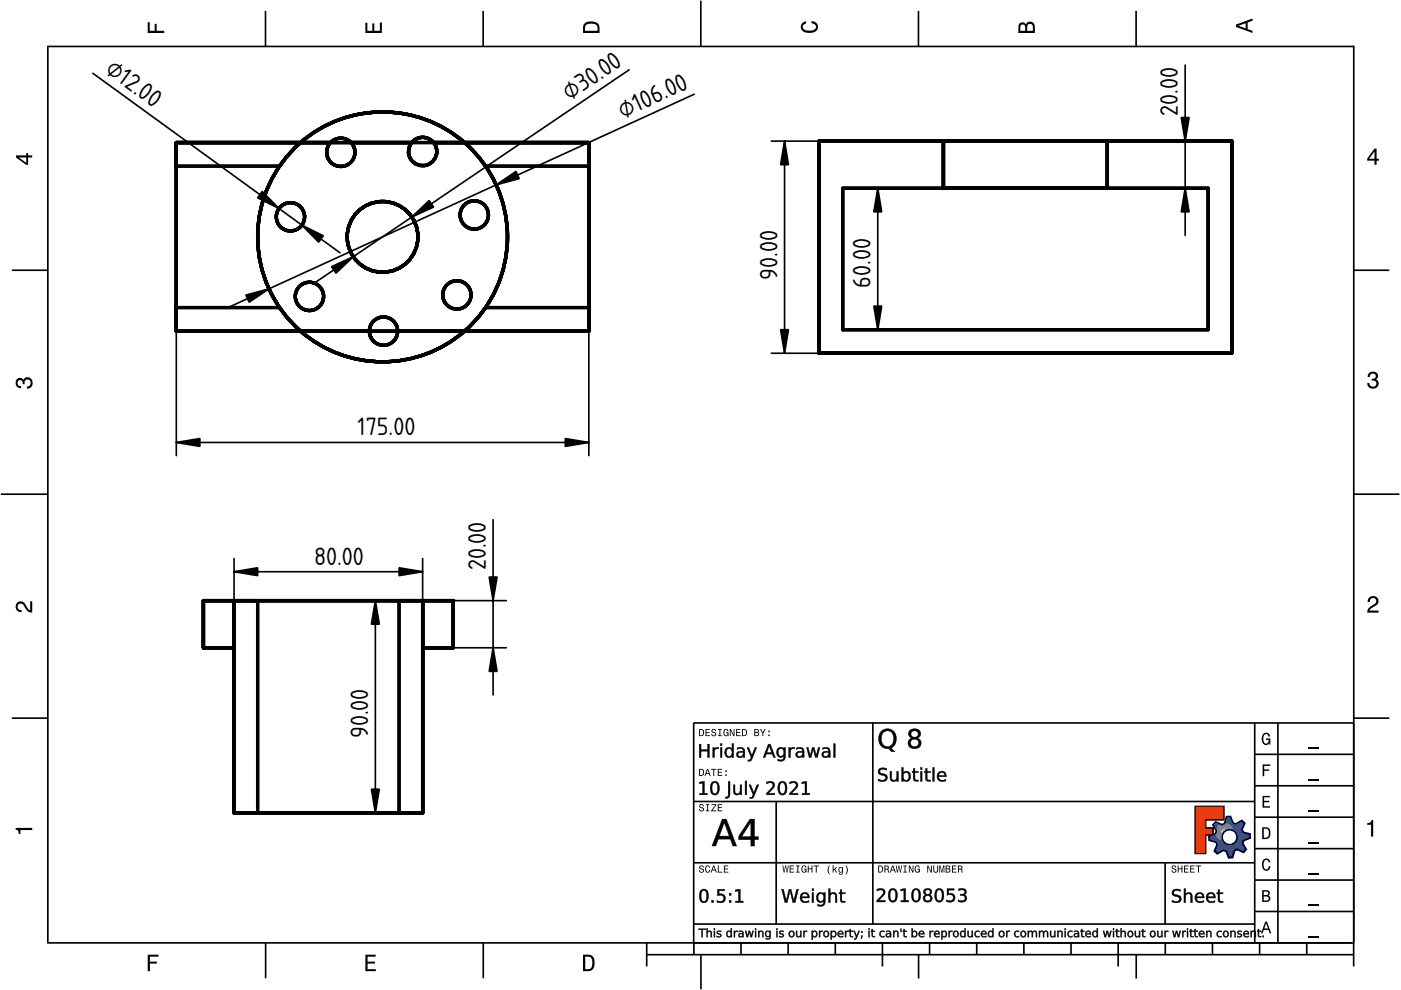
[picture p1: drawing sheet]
<svg xmlns="http://www.w3.org/2000/svg" width="297mm" height="210mm" viewBox="0 0 297 210" stroke-linecap="round" stroke-linejoin="round" font-family="sans-serif">
<defs><g id="words">
<g font-size="5">
<text x="22.1" y="15.3" transform="rotate(36 22.1 15.3)">⌀12.00</text>
<text x="120.8" y="21.4" transform="rotate(-34 120.8 21.4)">⌀30.00</text>
<text x="132" y="25.2" transform="rotate(-25 132 25.2)">⌀106.00</text>
<text x="249.8" y="24.6" transform="rotate(-90 249.8 24.6)">20.00</text>
<text x="164.8" y="59.4" transform="rotate(-90 164.8 59.4)">90.00</text>
<text x="184.6" y="61" transform="rotate(-90 184.6 61)">60.00</text>
<text x="75.8" y="92.3">175.00</text>
<text x="66.6" y="119.7">80.00</text>
<text x="103" y="120.9" transform="rotate(-90 103 120.9)">20.00</text>
<text x="78.1" y="156.5" transform="rotate(-90 78.1 156.5)">90.00</text>
</g>
</g></defs>
<g fill="none" stroke="#000" stroke-width=".35">
<path d="M10.1 9.7v190.1M10.1 9.9h277M56.3 2.3v7.5M102.4 2.3v7.5M148.6 .1v9.8M194.7 2.3v7.5M240.9 2.3v7.5M287 9.7v195.2M2.5 57.3h7.5M287.1 57.3h7.4M.2 104.8h10M287 104.8h9.7"/>
<path d="M2.5 152.3h7.5M147 153.3h140.1M147.1 153.3v49.1M185.1 153.2v42.8M266 159.9h21M266 153.3v46.7M270.9 153.3v46.7M287.1 152.3h7.4M147 169.9h119M164.6 169.9v26M266 179.9h21M266 173.3h21"/>
<path d="M266 166.6h21M10 199.9h277.1M56.3 199.9v7.5M102.5 199.9v7.5M137.1 199.9v5M147 195.9h119M147 182.9h119M157.1 199.9v2.5M167.1 199.9v2.5M177.1 199.9v2.5M187.1 199.9v5M197.1 199.9v2.5"/>
<path d="M207.1 199.9v2.5M217.1 199.9v2.5M227.1 199.9v2.5M237.1 199.9v5M247 182.9v13M247.1 199.9v2.5M257.1 199.9v2.5M266 193.3h21M266 186.6h21M267.1 199.9v2.5M277.1 199.9v2.5M137.1 202.4h150"/>
<path d="M148.6 202.6v7.2M194.8 202.4v5.1M240.9 202.4v5.1"/>
</g>
<g fill="#000">
<path d="M31.3 4.7h.4v1.8h1.1v-1.4h.4v1.4h1.6v.5h-3.5z" fill-rule="evenodd"/>
<path d="M77.5 4.8h.4v1.7h1v-1.5h.5v1.5h1.1v-1.7h.5v2.2h-3.5z" fill-rule="evenodd"/>
<path d="M124.1 4.9a2.19 2.19 0 0 0-.5 2.1h3.5v-1.2a1.42 1.42 0 0 0-1.7-1.3zM124.3 5.2a2.14 2.14 0 0 1 2.3 .3l.1 1h-2.7l.1-1z" fill-rule="evenodd"/>
<path d="M170.1 4.9l.8-.4v.5a.7 .7 0 0 0-.7 .5 .7 .7 0 0 0 .3 .8 1.69 1.69 0 0 0 2.5-.6 .9 .9 0 0 0-.9-.8v-.5a1.24 1.24 0 0 1 1.3 1.1 1.24 1.24 0 0 1-1 1.4 2.22 2.22 0 0 1-2.5-.7l-.1-.5z" fill-rule="evenodd"/>
<path d="M216.1 5l-.2 .8v1.2h3.5v-1.3a.98 .98 0 0 0-.7-1.1 .98 .98 0 0 0-1.2 .6 .84 .84 0 0 0-1.4-.2zM216.4 5.3a.54 .54 0 0 1 .7-.1 .54 .54 0 0 1 .3 .6v.7h-1.1zM217.9 5.2a.62 .62 0 0 1 .7-.1 .62 .62 0 0 1 .4 .6v.8h-1.2z" fill-rule="evenodd"/>
<path d="M262.1 5.2v.5l3.5 1.3v-.5l-1.1-.3v-1.4l1.1-.4v-.5zM262.6 5.5l1.5-.6v1.1z" fill-rule="evenodd"/>
<path d="M3.4 32.9v.5l2.1 1.5h.5v-1.5h.8v-.5h-.8v-.5h-.4v.5zM4 33.4h1.6v1.1z" fill-rule="evenodd"/>
<path d="M291.4 31.5l-1.5 2.1v.5h1.5v.8h.5v-.8h.5v-.4h-.5v-2.2zM291.4 32.1v1.6h-1.1z" fill-rule="evenodd"/>
<path d="M3.6 80.4a.86 .86 0 0 1 1.4 .1 1.06 1.06 0 0 1 1.2-.5 1.06 1.06 0 0 1 .7 1.2 1.1 1.1 0 0 1-1.2 1.2v-.4a.71 .71 0 0 0 .8-1 .71 .71 0 0 0-1.3-.1v.6h-.4a.61 .61 0 0 0-.3-.8 .61 .61 0 0 0-.8 .2 .61 .61 0 0 0 .2 .8l.6 .2v.4a1.15 1.15 0 0 1-1.2-.6 1.15 1.15 0 0 1 .3-1.3z" fill-rule="evenodd"/>
<path d="M290.3 79.1a1.08 1.08 0 0 1 1.3-.2 1.08 1.08 0 0 1 .5 1.3l-.4 .2a1.06 1.06 0 0 1 .6 1.3 1.06 1.06 0 0 1-1.2 .7 1.1 1.1 0 0 1-1.2-1.2h.4a.71 .71 0 0 0 1 .8 .71 .71 0 0 0 .1-1.3h-.6v-.4a.61 .61 0 0 0 .8-.3 .61 .61 0 0 0-.2-.8 .61 .61 0 0 0-.8 .2l-.2 .5h-.4z" fill-rule="evenodd"/>
<path d="M3.6 127.8a1.22 1.22 0 0 1 2 .7l.4 .6 .4 .3v-1.9h.4v2.4a1.8 1.8 0 0 1-1.7-1.4 .71 .71 0 0 0-.9-.5 .71 .71 0 0 0-.5 .8 .71 .71 0 0 0 .9 .6v.4a1.18 1.18 0 0 1-1.2-.6 1.18 1.18 0 0 1 .2-1.4z" fill-rule="evenodd"/>
<path d="M290.3 126.7a1.18 1.18 0 0 1 1.9 .3 1.18 1.18 0 0 1-1 1.7l-.5 .3-.3 .5h1.9v.4h-2.4a1.8 1.8 0 0 1 1.4-1.7 .71 .71 0 0 0 .5-.9 .71 .71 0 0 0-.9-.5 .71 .71 0 0 0-.5 .8h-.4z" fill-rule="evenodd"/>
<path d="M148.2 154.6v1.5h.5a.77 .77 0 0 0 .6-.8 .77 .77 0 0 0-.6-.7zM148.4 154.8a.58 .58 0 0 1 .7 .5 .58 .58 0 0 1-.7 .6zM149.6 154.6v1.5h.9v-.2h-.7v-.5h.6v-.2h-.6v-.4h.7v-.2zM151 154.7a.53 .53 0 0 0 0 .6 .53 .53 0 0 0 .6 .2 .32 .32 0 0 1-.3 .5 .32 .32 0 0 1-.3-.4h-.2a.5 .5 0 0 0 .7 .5 .5 .5 0 0 0 .1-.8l-.4-.1a.28 .28 0 0 1-.1-.4 .28 .28 0 0 1 .4-.1 .28 .28 0 0 1 .1 .3h.2a.51 .51 0 0 0-.3-.4 .51 .51 0 0 0-.5 .1zM152.3 154.6v.2h.2v1.1h-.2v.2h.7v-.2h-.3v-1.1h.3v-.2zM153.5 154.7a.81 .81 0 0 0 .5 1.4l.3-.2 .2 .2v-.8h-.6v.1h.4l-.2 .5a.6 .6 0 0 1-.5-.6 .6 .6 0 0 1 .4-.6l.2 .3h.2l-.1-.3a.53 .53 0 0 0-.8 0zM154.7 154.6v1.5h.2v-1.3l.6 1.3h.2v-1.5h-.2v1.2l-.5-1.2zM156.1 154.6v1.5h.9v-.2h-.7v-.5h.6v-.2h-.6v-.4h.7v-.2zM157.3 154.6v1.5h.5a.77 .77 0 0 0 .6-.8 .77 .77 0 0 0-.6-.7zM157.5 154.8a.58 .58 0 0 1 .7 .5 .58 .58 0 0 1-.7 .6zM159.9 154.6v1.5h.6a.42 .42 0 0 0 .5-.3 .42 .42 0 0 0-.3-.5l.2-.2-.1-.4zM160.1 154.8h.3a.23 .23 0 0 1 .3 .2 .23 .23 0 0 1-.3 .2h-.3zM160.1 155.4h.4a.26 .26 0 0 1 .3 .2 .26 .26 0 0 1-.3 .3h-.4zM161.1 154.6l.5 .9v.6h.2v-.6l.5-.9h-.2l-.4 .7-.3-.7zM162.9 155.8v.3h.3v-.3zM162.9 154.9v.3h.3v-.3z" fill-rule="evenodd"/>
<path d="M267.8 155.7a.85 .85 0 0 1 .9-.3 .85 .85 0 0 1 .6 .8h-.3l-.1-.3a.49 .49 0 0 0-.4-.3 .49 .49 0 0 0-.5 .3 1.2 1.2 0 0 0 .4 1.8 .66 .66 0 0 0 .6-.8h-.6v-.3h.9v1.3h-.1l-.1-.3-.3 .3a.85 .85 0 0 1-1.2-.7v-1.1z" fill-rule="evenodd"/>
<path d="M3.3 175.5h3.5v.5h-2.5v.8h-.3a.77 .77 0 0 0-.7-.9z" fill-rule="evenodd"/>
<path d="M148.4 170.6a.53 .53 0 0 0 0 .6 .53 .53 0 0 0 .6 .2 .32 .32 0 0 1-.3 .5 .32 .32 0 0 1-.3-.4h-.2a.5 .5 0 0 0 .7 .6 .5 .5 0 0 0 .1-.9l-.4-.1a.28 .28 0 0 1-.1-.4 .28 .28 0 0 1 .4-.1 .28 .28 0 0 1 .1 .4h.2a.51 .51 0 0 0-.3-.5 .51 .51 0 0 0-.5 .1zM149.7 170.5v.2h.2v1.1h-.2v.2h.7v-.2h-.3v-1.1h.3v-.2zM150.8 170.5v.2h.8l-.8 1.3h1.1v-.2h-.9l.9-1.3zM152.2 170.5v1.5h.9v-.2h-.7v-.5h.6v-.2h-.6v-.4h.7v-.2z" fill-rule="evenodd"/>
<path d="M148.2 163v1.5h.5a.77 .77 0 0 0 .6-.7 .77 .77 0 0 0-.6-.8zM148.4 163.2a.57 .57 0 0 1 .7 .6 .57 .57 0 0 1-.7 .5zM149.9 163l-.5 1.5h.2l.1-.4h.6l.2 .4h.2l-.6-1.5zM150 163.2l.3 .7h-.5zM150.8 163v.2h.4v1.3h.2v-1.3h.5v-.2zM152.2 163v1.5h.9v-.2h-.7v-.5h.6v-.2h-.6v-.4h.7v-.2zM153.8 164.2v.3h.3v-.3zM153.8 163.4v.3h.3v-.3z" fill-rule="evenodd"/>
<path d="M253.4 171h6.1v2.8h-3.9v1.7h1.6v1.5h-1.6v4h-2.2z" fill-rule="evenodd"/>
<path d="M257.7 174.3l-.5 .6 .7 1.3-.2 .6-1.4 .5v.9l1.5 .4 .3 .5-.7 1.4 .7 .5 1.3-.7 .6 .2 .5 1.4 .9-.1 .3-1.4 .6-.3 1.4 .6 .5-.6-.7-1.3 .2-.6 1.4-.5-.1-.9-1.4-.4-.3-.5 .6-1.4-.6-.6-1.3 .8-.6-.2-.5-1.4h-.9l-.4 1.5-.5 .2zM259.1 177.5a1.6 1.6 0 0 1 3.2 0 1.6 1.6 0 0 1-3.2 0z" fill-rule="evenodd"/>
<path d="M267.7 168.7h1.5v.3h-1.2v.8h1.1v.3h-1.1v.8h1.3v.3h-1.6z" fill-rule="evenodd"/>
<path d="M267.7 162.1h1.6v.3h-1.3v.7h1.1v.3h-1.1v1.2h-.3z" fill-rule="evenodd"/>
<path d="M267.6 175.4v2.5h.8a1.37 1.37 0 0 0 .7-2.2 1.56 1.56 0 0 0-1.5-.3zM267.9 175.7a.98 .98 0 0 1 1.2 .7 .98 .98 0 0 1-.7 1.2h-.5z" fill-rule="evenodd"/>
<path d="M289.9 174.5a.77 .77 0 0 0 .9-.6h.4v3.5h-.5v-2.5h-.8z" fill-rule="evenodd"/>
<path d="M148.4 183.6a.53 .53 0 0 0 0 .6 .53 .53 0 0 0 .6 .2 .32 .32 0 0 1-.3 .5 .32 .32 0 0 1-.3-.4h-.2a.5 .5 0 0 0 .7 .6 .5 .5 0 0 0 .1-.9l-.4-.1a.28 .28 0 0 1-.1-.4 .28 .28 0 0 1 .4-.1 .28 .28 0 0 1 .1 .4h.2a.51 .51 0 0 0-.3-.5 .51 .51 0 0 0-.5 .1zM149.6 183.7l-.1 .2a.67 .67 0 0 0 .1 .9 .67 .67 0 0 0 .8 .1l.2-.4h-.2l-.2 .3a.6 .6 0 0 1-.5-.5 .6 .6 0 0 1 .4-.6l.3 .3h.2l-.2-.4a.5 .5 0 0 0-.8 .1zM151.2 183.5l-.5 1.5h.2l.1-.4h.6l.2 .4h.2l-.6-1.5zM151.3 183.7l.3 .7h-.5zM152.2 183.5v1.5h1v-.2h-.8v-1.3zM153.5 183.5v1.5h.9v-.2h-.7v-.5h.6v-.2h-.6v-.4h.7v-.2z" fill-rule="evenodd"/>
<path d="M165.9 183.5l.3 1.5h.1l.3-1.3 .2 1.3h.2l.2-1.5h-.1l-.2 1.3-.2-1.3h-.2l-.2 1.3-.2-1.3zM167.4 183.5v1.5h1v-.2h-.8v-.5h.7v-.2h-.7v-.4h.7v-.2zM168.8 183.5v.2h.3v1.1h-.3v.2h.7v-.2h-.2v-1.1h.2v-.2zM170.1 183.7a.82 .82 0 0 0 .5 1.3l.3-.2 .1 .2v-.8h-.5v.2h.3l-.2 .4a.6 .6 0 0 1-.5-.5 .6 .6 0 0 1 .5-.6l.2 .3h.2l-.2-.4a.53 .53 0 0 0-.7 .1zM171.3 183.5v1.5h.2v-.7h.6v.7h.2v-1.5h-.2v.6h-.6v-.6zM172.5 183.5v.2h.5v1.3h.2v-1.3h.4v-.2zM175.8 183.5a1.35 1.35 0 0 0 .2 1.9 1.84 1.84 0 0 1 0-1.9zM176.5 183.5v1.5h.2v-.4l.2-.2 .4 .6h.2l-.4-.7 .4-.5h-.2l-.6 .6v-.9zM177.9 184a.59 .59 0 0 0-.2 .7 .59 .59 0 0 0 .7 .3l.1-.2a.31 .31 0 0 1-.1 .5 .31 .31 0 0 1-.4-.2h-.2a.47 .47 0 0 0 .5 .4 .47 .47 0 0 0 .4-.5v-1.2h-.2v.2l-.3-.2zM178 184.1l.1-.1a.42 .42 0 0 1 .4 .4 .42 .42 0 0 1-.4 .5l-.1-.3zM179.3 183.5a1.85 1.85 0 0 1 0 1.9 1.22 1.22 0 0 0 0-1.9z" fill-rule="evenodd"/>
<path d="M186.2 183.5v1.5h.5a.77 .77 0 0 0 .6-.7 .77 .77 0 0 0-.6-.8zM186.4 183.7a.58 .58 0 0 1 .6 .6 .58 .58 0 0 1-.6 .5zM187.5 183.5v1.5h.2v-.6a.45 .45 0 0 1 .5 .1 .45 .45 0 0 1 .1 .5h.2l-.2-.7a.42 .42 0 0 0 .1-.5 .42 .42 0 0 0-.4-.3zM187.7 183.7h.2a.26 .26 0 0 1 .4 .3 .26 .26 0 0 1-.4 .2h-.2zM189.2 183.5l-.6 1.5h.2l.2-.4h.6l.1 .4h.2l-.5-1.5zM189.3 183.7l.2 .7h-.4zM189.9 183.5l.3 1.5h.2l.2-1.3 .2 1.3h.2l.3-1.5h-.2l-.2 1.3-.2-1.3h-.2l-.2 1.3-.2-1.3zM191.5 183.5v.2h.3v1.1h-.3v.2h.8v-.2h-.3v-1.1h.3v-.2zM192.7 183.5v1.5h.2v-1.2l.5 1.2h.3v-1.5h-.2v1.2l-.6-1.2zM194.1 183.7a.81 .81 0 0 0 .5 1.3l.3-.2 .1 .2v-.8h-.5v.2h.3l-.2 .4a.6 .6 0 0 1-.5-.5 .6 .6 0 0 1 .5-.6l.2 .3h.2l-.2-.4a.53 .53 0 0 0-.7 .1zM196.6 183.5v1.5h.2v-1.2l.6 1.2h.2v-1.5h-.2v1.2l-.6-1.2zM197.9 183.5v.9a.52 .52 0 0 0 .5 .6 .52 .52 0 0 0 .5-.6v-.9h-.2v.9a.33 .33 0 0 1-.3 .5 .33 .33 0 0 1-.3-.5v-.9zM199.2 183.5v1.5h.1v-1.4l.3 1.4h.2l.3-1.4v1.4h.1v-1.5h-.2l-.3 1.3-.3-1.3zM200.5 183.5v1.5h.6a.42 .42 0 0 0 .4-.3 .42 .42 0 0 0-.2-.5l.2-.2-.1-.4zM200.7 183.7h.3a.23 .23 0 0 1 .3 .2 .23 .23 0 0 1-.3 .2h-.3zM200.7 184.3h.3a.26 .26 0 0 1 .3 .3 .26 .26 0 0 1-.3 .2h-.3zM201.8 183.5v1.5h1v-.2h-.8v-.5h.7v-.2h-.7v-.4h.8v-.2zM203.1 183.5v1.5h.2v-.6a.45 .45 0 0 1 .5 .1 .45 .45 0 0 1 .1 .5h.2l-.2-.7a.42 .42 0 0 0 .1-.5 .42 .42 0 0 0-.4-.3zM203.3 183.7h.3a.26 .26 0 0 1 .3 .3 .26 .26 0 0 1-.4 .2h-.2z" fill-rule="evenodd"/>
<path d="M248.5 183.6a.53 .53 0 0 0 0 .6 .53 .53 0 0 0 .6 .2 .32 .32 0 0 1-.2 .5 .32 .32 0 0 1-.3-.4h-.2a.5 .5 0 0 0 .6 .6 .5 .5 0 0 0 .2-.9l-.4-.1a.28 .28 0 0 1-.1-.4 .28 .28 0 0 1 .3-.1 .28 .28 0 0 1 .2 .4h.2a.51 .51 0 0 0-.3-.5 .51 .51 0 0 0-.6 .1zM249.7 183.5v1.5h.2v-.7h.6v.7h.2v-1.5h-.2v.6h-.6v-.6zM251 183.5v1.5h1v-.2h-.8v-.5h.7v-.2h-.7v-.4h.8v-.2zM252.3 183.5v1.5h1v-.2h-.8v-.5h.7v-.2h-.7v-.4h.8v-.2zM253.5 183.5v.2h.5v1.3h.2v-1.3h.5v-.2z" fill-rule="evenodd"/>
<path d="M268.3 195.4l-1 2.5h.4l.2-.7h1l.3 .7h.3l-.9-2.5zM268.4 195.8l.4 1.1h-.7z" fill-rule="evenodd"/>
<path d="M267.6 188.7v2.5h1a.7 .7 0 0 0 .7-.5 .7 .7 0 0 0-.4-.8 .61 .61 0 0 0 .3-.8 .61 .61 0 0 0-.7-.4zM267.9 189h.6a.38 .38 0 0 1 .4 .4 .38 .38 0 0 1-.5 .4h-.5zM267.9 190.1h.6a.44 .44 0 0 1 .5 .4 .44 .44 0 0 1-.5 .4h-.6z" fill-rule="evenodd"/>
<path d="M267.8 182.3a.85 .85 0 0 1 .9-.3 .85 .85 0 0 1 .6 .8h-.3l-.1-.2a.47 .47 0 0 0-.4-.3 .47 .47 0 0 0-.4 .3 1.21 1.21 0 0 0 .4 1.7 .64 .64 0 0 0 .5-.7h.4a.89 .89 0 0 1-.8 1 .89 .89 0 0 1-1-.7v-1.1z" fill-rule="evenodd"/>
<path d="M31.3 202.4h2.3v.4h-1.8v1.1h1.5v.4h-1.5v1.6h-.5z" fill-rule="evenodd"/>
<path d="M77.5 202.4h2.1v.4h-1.7v1.1h1.6v.4h-1.6v1.2h1.8v.4h-2.2z" fill-rule="evenodd"/>
<path d="M123.6 202.4v3.5h1.2a1.42 1.42 0 0 0 1.3-1.7 1.38 1.38 0 0 0-1.3-1.8zM124.1 202.8l1 .1a1.89 1.89 0 0 1 0 2.5l-1 .1z" fill-rule="evenodd"/>
</g>
<path d="M277.3 158.6h2.2M277.3 178.6h2.2M277.3 172h2.2M277.3 165.3h2.2M277.3 198.6h2.2M277.3 192h2.2M277.3 185.3h2.2" fill="none" stroke="#000" stroke-width=".25"/>
<g fill="#000">
<path d="M148.2 157.8h.4v1.1h1.4v-1.1h.4v2.8h-.4v-1.3h-1.4v1.3h-.4zM151.1 158.5h.4v.3l.4-.3h.5v.3a.62 .62 0 0 0-.7 .1 .62 .62 0 0 0-.2 .6v1.1h-.4zM152.7 158.5h.4v2.1h-.4zM152.7 157.7h.4v.4h-.4zM153.9 158.7l.6-.3 .4 .1 .3 .3v-1.1h.3v2.9h-.3v-.3a.87 .87 0 0 1-1.1 .3 .87 .87 0 0 1-.4-1.1zM154.3 158.8a.8 .8 0 0 0-.3 1 .8 .8 0 0 0 .9 .5 .8 .8 0 0 0 .3-1 .8 .8 0 0 0-.9-.5zM156.6 159.6a.48 .48 0 0 0 .2 .8 .48 .48 0 0 0 .7-.4l.1-.5zM156.3 158.6a1.02 1.02 0 0 1 1.6 .8v1.2h-.3v-.3a.75 .75 0 0 1-1 .4 .75 .75 0 0 1-.4-.9 .75 .75 0 0 1 .9-.5h.5a.76 .76 0 0 0-1.3-.4zM158.4 158.5h.3l.7 1.6 .7-1.6h.3l-1 2.5-.3 .4h-.5v-.3l.4-.1 .2-.4zM163.1 158.2l-.5 1.4h1zM162.9 157.8h.4l1.1 2.8h-.4l-.3-.7h-1.2l-.3 .7h-.4zM165.2 158.9a.76 .76 0 0 0-.2 1 .76 .76 0 0 0 .9 .3 .74 .74 0 0 0 .3-1 .74 .74 0 0 0-1-.3zM164.9 158.7l.6-.3 .4 .1 .3 .3v-.3h.3v1.8a1.07 1.07 0 0 1-1.6 1v-.3a.78 .78 0 0 0 .9 .1 .78 .78 0 0 0 .4-.9 .86 .86 0 0 1-1.1 .3 .86 .86 0 0 1-.5-1zM167.2 158.5h.4v.3l.4-.3h.5v.3a.62 .62 0 0 0-.7 .1 .62 .62 0 0 0-.2 .6v1.1h-.4zM169.2 159.6a.48 .48 0 0 0 .2 .8 .48 .48 0 0 0 .7-.4v-.5zM168.9 158.6a1.02 1.02 0 0 1 1.6 .8v1.2h-.4v-.3a.75 .75 0 0 1-.9 .4 .75 .75 0 0 1-.5-.9 .75 .75 0 0 1 1-.5h.4a.76 .76 0 0 0-1.2-.4zM171 158.5h.4l.4 1.6 .4-1.6h.4l.5 1.6 .4-1.6h.3l-.5 2.1h-.4l-.5-1.7-.4 1.7h-.4zM174.7 159.6a.48 .48 0 0 0 .2 .8 .48 .48 0 0 0 .7-.4l.1-.5zM174.4 158.6a1.02 1.02 0 0 1 1.6 .8v1.2h-.3v-.3a.75 .75 0 0 1-1 .4 .75 .75 0 0 1-.4-.9 .75 .75 0 0 1 .9-.5h.5a.76 .76 0 0 0-1.3-.4zM176.7 157.7h.4v2.9h-.4z"/>
<path d="M148.2 157.7h.5v1.2h1.3v-1.2h.4v2.9h-.4v-1.3h-1.4l.1 1.3h-.5zM148.2 157.8v2.8h.4v-1.4h1.5l-.1 1.4h.4v-2.8h-.4l.1 1.2h-1.5v-1.2zM151.1 158.4h.4v.4l.2-.3 .7-.1-.1 .5a.57 .57 0 0 0-.6 0 .57 .57 0 0 0-.2 .6v1.1h-.4zM151.1 158.5v2.1h.4l-.1-1.1a.62 .62 0 0 1 .3-.7 .62 .62 0 0 1 .7 0l-.1-.3a.78 .78 0 0 0-.9 .5l.1-.5zM152.7 158.4h.4v2.2h-.4zM152.7 158.5v2.1h.4v-2.1zM152.7 157.6h.4v.5h-.4zM152.7 157.7v.4h.4v-.4zM153.9 158.7a.78 .78 0 0 1 1.3 .1v-1.2h.4v3h-.4v-.3a.84 .84 0 0 1-.9 .4 .84 .84 0 0 1-.7-.8v-.7zM153.9 158.8a1.04 1.04 0 0 0-.2 1.2 1.04 1.04 0 0 0 1.2 .5l.3-.4v.5h.3v-2.9h-.3v1.3a.76 .76 0 0 0-1.3-.2zM154.3 158.9a.76 .76 0 0 0-.3 .9 .76 .76 0 0 0 .9 .4 .76 .76 0 0 0 .3-.9 .76 .76 0 0 0-.9-.4zM154.3 158.8a.84 .84 0 0 1 1 .5 .84 .84 0 0 1-.5 1.1 .88 .88 0 0 1-.9-.6 .88 .88 0 0 1 .4-1zM156.7 159.7a.44 .44 0 0 0 .1 .6 .44 .44 0 0 0 .6-.3l.2-.5zM156.5 159.7l1.1-.2a.62 .62 0 0 1-.4 .8 .62 .62 0 0 1-.8-.3zM156.2 158.6a1.18 1.18 0 0 1 1.7 .5l.1 1.5h-.5l.1-.3a.77 .77 0 0 1-1 .4 .77 .77 0 0 1-.5-1 .77 .77 0 0 1 1-.5l.5 .1a.79 .79 0 0 0-1.4-.3zM156.3 158.6v.3a.7 .7 0 0 1 .8-.3 .7 .7 0 0 1 .5 .7h-.5a.71 .71 0 0 0-.9 .5 .71 .71 0 0 0 .4 .8 .71 .71 0 0 0 .9-.3l.1-.2v.5h.3v-1.2a.98 .98 0 0 0-.6-.9 .98 .98 0 0 0-1 .1zM158.3 158.4h.5l.6 1.7 .6-1.7h.5l-1 2.4a.68 .68 0 0 1-1 .6v-.3a.51 .51 0 0 0 .7-.5zM158.4 158.5l.9 2.1-.3 .5h-.4v.3a.72 .72 0 0 0 .9-.6l.9-2.3h-.3l-.7 1.8-.7-1.8zM163.1 158.2l-.5 1.4h1zM163.1 158l.6 1.6h-1.2zM162.9 157.7h.5l1.1 2.9h-.5l-.3-.7h-1.2l-.3 .7h-.5zM162.9 157.8l-1.1 2.8h.4l.2-.8h1.4l.2 .8h.4l-1.1-2.8zM165.2 159a.72 .72 0 0 0-.1 .8 .72 .72 0 0 0 .8 .4 .7 .7 0 0 0 .3-1 .7 .7 0 0 0-1-.2zM165.1 158.9a.7 .7 0 0 1 .9 0 .7 .7 0 0 1 .2 .9 .64 .64 0 0 1-.8 .5 .64 .64 0 0 1-.4-.8zM164.8 158.7a.79 .79 0 0 1 1.4 .1l-.1-.4h.5v1.9a1.14 1.14 0 0 1-1.8 1v-.4a.75 .75 0 0 0 .9 .1 .75 .75 0 0 0 .4-.8h.1a.83 .83 0 0 1-1 .4 .83 .83 0 0 1-.6-.8v-.6zM164.9 158.8a1.02 1.02 0 0 0-.2 1.2 1.02 1.02 0 0 0 1.2 .5l.3-.4a.82 .82 0 0 1-.3 1 .82 .82 0 0 1-1-.1v.3a1.03 1.03 0 0 0 1.6-1v-1.8h-.3v.5a.76 .76 0 0 0-1.3-.2zM167.2 158.4h.4v.4l.2-.3 .7-.1-.1 .5a.57 .57 0 0 0-.6 0 .57 .57 0 0 0-.2 .6v1.1h-.4zM167.2 158.5v2.1h.4l-.1-1.1a.62 .62 0 0 1 .3-.7 .62 .62 0 0 1 .7 0l-.1-.3a.78 .78 0 0 0-.9 .5l.1-.5zM169.2 159.7a.44 .44 0 0 0 .2 .6 .44 .44 0 0 0 .6-.3l.1-.5zM169.1 159.7l1-.2a.62 .62 0 0 1-.3 .8 .62 .62 0 0 1-.8-.3zM168.8 158.6a1.18 1.18 0 0 1 1.7 .5v1.5h-.4v-.3a.77 .77 0 0 1-.9 .4 .77 .77 0 0 1-.5-1 .77 .77 0 0 1 1-.5l.4 .1a.79 .79 0 0 0-1.3-.3zM168.9 158.6v.3a.7 .7 0 0 1 .8-.3 .7 .7 0 0 1 .4 .7h-.4a.71 .71 0 0 0-.9 .5 .71 .71 0 0 0 .4 .8 .71 .71 0 0 0 .9-.3l.1-.2-.1 .5h.4l-.1-1.2a.98 .98 0 0 0-.5-.9 .98 .98 0 0 0-1 .1zM170.9 158.4h.5l.4 1.7 .4-1.7h.5l.4 1.7 .4-1.7h.4l-.6 2.2h-.5l-.4-1.7-.4 1.7h-.5zM171 158.5l.6 2.1h.4l.4-1.9 .5 1.9h.4l.5-2.1h-.3l-.4 1.8-.5-1.8h-.4l-.4 1.8-.4-1.8zM174.8 159.7a.44 .44 0 0 0 .2 .6 .44 .44 0 0 0 .6-.3l.1-.5zM174.6 159.7l1.1-.2a.62 .62 0 0 1-.4 .8 .62 .62 0 0 1-.8-.3zM174.3 158.6a1.18 1.18 0 0 1 1.7 .5l.1 1.5h-.5l.1-.3a.77 .77 0 0 1-1 .4 .77 .77 0 0 1-.5-1 .77 .77 0 0 1 1-.5l.5 .1a.79 .79 0 0 0-1.4-.3zM174.4 158.6v.3a.7 .7 0 0 1 .8-.3 .7 .7 0 0 1 .5 .7h-.5a.71 .71 0 0 0-.9 .5 .71 .71 0 0 0 .4 .8 .71 .71 0 0 0 .9-.3l.1-.2v.5h.3v-1.2a.98 .98 0 0 0-.6-.9 .98 .98 0 0 0-1 .1zM176.7 157.6h.4v3h-.4zM176.7 157.7v2.9h.4v-2.9z"/>
<path d="M187.4 155.2a1.89 1.89 0 0 0 .5 3.1 1.47 1.47 0 0 0 1.5-2 1.27 1.27 0 0 0-.6-1.2 1.27 1.27 0 0 0-1.4 .1zM186.8 155.1a1.96 1.96 0 0 1 2.5-.2 1.96 1.96 0 0 1 .7 2.4l-.4 .8-.7 .5 .8 .8h-.7l-.6-.7a1.93 1.93 0 0 1-2.1-2.5zM193.1 157.6a.83 .83 0 0 0 1.6 0 .83 .83 0 0 0-1.6 0zM193 154.8a1.33 1.33 0 0 1 1.4-.2 1.33 1.33 0 0 1 .8 1.2l-.3 .5-.4 .2a1.2 1.2 0 0 1 .7 1.6 1.2 1.2 0 0 1-1.6 .6 1.13 1.13 0 0 1-1.1-1 1.13 1.13 0 0 1 .9-1.2 .96 .96 0 0 1-.8-.7 .96 .96 0 0 1 .4-1zM193.2 155.6a.73 .73 0 0 0 1.4 0 .73 .73 0 0 0-1.4 0z"/>
<path d="M187.4 155.2a1.85 1.85 0 0 0 .5 3 1.43 1.43 0 0 0 1.5-1.9 1.23 1.23 0 0 0-.7-1.2 1.23 1.23 0 0 0-1.3 .1zM187.4 155.2a1.37 1.37 0 0 1 1.6 0 1.37 1.37 0 0 1 .5 1.4 1.38 1.38 0 0 1-1.3 1.7 1.38 1.38 0 0 1-1.4-1.7l.1-.7zM186.8 155.1a2.01 2.01 0 0 1 2.5-.3 2.01 2.01 0 0 1 .7 2.5l-.4 .8-.7 .5 .9 .8h-.8l-.6-.7a1.81 1.81 0 0 1-2.2-2.1l.2-.9zM186.8 155.1a2.12 2.12 0 0 0-.4 2.2 2.12 2.12 0 0 0 1.8 1.4h.2l.6 .7h.7l-.8-.8a2.18 2.18 0 0 0 1.1-2.1 2.18 2.18 0 0 0-1.4-1.9h-.4a1.7 1.7 0 0 0-1.4 .5zM193.1 157.6a.8 .8 0 0 0 1.6 0 .8 .8 0 0 0-1.6 0zM193 157.6a.9 .9 0 0 1 1.8 0 .9 .9 0 0 1-1.8 0zM192.9 154.8a1.37 1.37 0 0 1 1.5-.3 1.37 1.37 0 0 1 .8 1.3l-.3 .5-.4 .2a1.15 1.15 0 0 1 .8 1.2 1.15 1.15 0 0 1-1.1 1.1 1.24 1.24 0 0 1-1.6-.7 1.24 1.24 0 0 1 .7-1.7l.1 .1a.96 .96 0 0 1-.8-.7 .96 .96 0 0 1 .3-1zM193 154.8a1 1 0 0 0 .4 1.7 1.15 1.15 0 0 0-.7 1.6 1.15 1.15 0 0 0 1.5 .6 1.14 1.14 0 0 0 1.1-1 1.14 1.14 0 0 0-.8-1.3 .98 .98 0 0 0 .6-1.2 .98 .98 0 0 0-1.2-.6zM193.2 155.6a.7 .7 0 0 0 1.4 0 .7 .7 0 0 0-1.4 0zM193.1 155.6a.8 .8 0 0 1 1.6 0 .8 .8 0 0 1-1.6 0z"/>
<path d="M148.3 165.8l1-.1v2.5h.7v.3h-1.7v-.3h.7v-2.2l-.7 .2zM151.2 166.1a1.92 1.92 0 0 0 .2 2.1l.2 .1a1.32 1.32 0 0 0 .5-1.8l-.4-.5zM151 165.8a.97 .97 0 0 1 1.1 0 .97 .97 0 0 1 .4 1 1.27 1.27 0 0 1-1.2 1.7 1.89 1.89 0 0 1-.3-2.7zM154.4 165.7h.4v2.9l-.4 .6-.6 .1v-.3l.5-.2 .1-.3zM155.5 166.4h.3v1.3a.55 .55 0 0 0 .6 .6 .55 .55 0 0 0 .5-.7v-1.2h.4v2.1h-.4v-.3a.77 .77 0 0 1-.9 .3 .77 .77 0 0 1-.5-.8zM158 165.6h.3v2.9h-.3zM158.8 166.4h.4l.6 1.7 .7-1.7h.4l-1.1 2.5-.3 .4h-.5v-.3h.4l.3-.5zM162.5 165.8a1.03 1.03 0 0 1 1.2-.1 1.03 1.03 0 0 1 .5 1.1l-1.3 1.4h1.4v.3h-1.8v-.3l.6-.6a1.22 1.22 0 0 0 .6-1.5 1.13 1.13 0 0 0-1.2 .1zM165.6 166.1a1.92 1.92 0 0 0 .1 2.1l.2 .1a1.32 1.32 0 0 0 .5-1.8l-.3-.5zM165.4 165.8a.97 .97 0 0 1 1 0 .97 .97 0 0 1 .4 1 1.27 1.27 0 0 1-1.2 1.7 1.89 1.89 0 0 1-.2-2.7zM167.4 165.8a1.03 1.03 0 0 1 1.2-.1 1.03 1.03 0 0 1 .5 1.1l-1.2 1.4h1.3v.3h-1.8v-.3l.6-.6a1.22 1.22 0 0 0 .6-1.5 1.13 1.13 0 0 0-1.2 .1zM170 165.8l1.1-.1v2.5h.6v.3h-1.6v-.3h.6v-2.2l-.7 .2z"/>
<path d="M148.2 165.8l1.2-.1-.1 2.5h.7v.4h-1.7v-.4h.7v-2.1l-.8 .1zM148.3 165.8v.4l.7-.2v2.2h-.7v.3h1.7v-.3h-.7v-2.5zM151.3 166.1a1.91 1.91 0 0 0 .1 2.1h.2a1.28 1.28 0 0 0 .4-1.7l-.3-.5zM151.2 166l.4-.1a1.35 1.35 0 0 1 .5 1.9 .62 .62 0 0 1-.7 .5 .62 .62 0 0 1-.5-.8l.1-1zM151 165.8a1.01 1.01 0 0 1 1.1 0 1.01 1.01 0 0 1 .5 1 1.31 1.31 0 0 1-1.3 1.8 1.93 1.93 0 0 1-.3-2.8zM151.1 165.8a1.91 1.91 0 0 0 .2 2.7 1.07 1.07 0 0 0 1.2-1.4 1.03 1.03 0 0 0-.3-1.1 1.03 1.03 0 0 0-1.1-.2zM154.4 165.7h.4v2.6a.81 .81 0 0 1-1 1v-.4h.3l.2-.4zM154.4 165.7v2.6a.49 .49 0 0 1-.1 .6 .49 .49 0 0 1-.5 .1v.3l.6-.1 .3-.6 .1-2.9zM155.4 166.4h.5v1.3a.5 .5 0 0 0 .5 .5 .5 .5 0 0 0 .5-.6v-1.2h.4v2.2h-.4v-.4a.79 .79 0 0 1-.9 .4 .79 .79 0 0 1-.6-.9zM155.5 166.4v1.3a.74 .74 0 0 0 .6 .8 .74 .74 0 0 0 .9-.5l-.1 .5h.4v-2.1h-.4l.1 1.2a.59 .59 0 0 1-.6 .7 .59 .59 0 0 1-.6-.6v-1.3zM157.9 165.5h.5v3.1h-.5zM158 165.6v2.9h.3v-2.9zM158.7 166.4h.5l.6 1.7 .7-1.7h.4l-1 2.3a.68 .68 0 0 1-1 .6v-.3a.51 .51 0 0 0 .7-.5zM158.8 166.4l.9 2.1-.3 .5h-.4v.3a.72 .72 0 0 0 .9-.6l1-2.3h-.4l-.7 1.8-.6-1.8zM162.5 165.8a1.08 1.08 0 0 1 1.2-.1 1.08 1.08 0 0 1 .5 1.1l-1.3 1.4h1.4v.4l-1.9-.1a2.08 2.08 0 0 1 1.1-1.4 .6 .6 0 0 0 .2-.9 .6 .6 0 0 0-.9-.1l-.3 .2zM162.5 165.8v.4a.78 .78 0 0 1 .8-.3 .78 .78 0 0 1 .6 .7l-1.4 1.6v.3h1.8v-.3h-1.5l1.1-1.1a.87 .87 0 0 0 .1-1.2 .87 .87 0 0 0-1.2-.1zM165.6 166.1a1.91 1.91 0 0 0 .1 2.1h.2a1.28 1.28 0 0 0 .5-1.7l-.3-.5zM165.5 166l.4-.1a1.35 1.35 0 0 1 .6 1.9 .62 .62 0 0 1-.8 .5 .62 .62 0 0 1-.4-.8v-1zM165.3 165.8a1.01 1.01 0 0 1 1.1 0 1.01 1.01 0 0 1 .5 1 1.31 1.31 0 0 1-1.3 1.8 1.93 1.93 0 0 1-.3-2.8zM165.4 165.8a1.91 1.91 0 0 0 .2 2.7 1.07 1.07 0 0 0 1.2-1.4 1.03 1.03 0 0 0-.3-1.1 1.03 1.03 0 0 0-1.1-.2zM167.4 165.8a1.08 1.08 0 0 1 1.2-.1 1.08 1.08 0 0 1 .6 1.1l-1.3 1.4h1.3v.4l-1.8-.1a2.08 2.08 0 0 1 1-1.4 .6 .6 0 0 0 .2-.9 .6 .6 0 0 0-.9-.1l-.3 .2zM167.4 165.8v.4a.78 .78 0 0 1 .9-.3 .78 .78 0 0 1 .5 .7l-1.4 1.6v.3h1.8v-.3h-1.4l1-1.1a.87 .87 0 0 0 .1-1.2 .87 .87 0 0 0-1.2-.1zM170 165.8l1.1-.1v2.5h.6v.4h-1.7v-.4h.7v-2.1l-.7 .1zM170 165.8v.4l.7-.2v2.2h-.6v.3h1.6v-.3h-.7l.1-2.5z"/>
<path d="M153.6 174.4l-1.1 2.9h2.1zM153.1 173.7h.9l2.2 5.7h-.8l-.5-1.5h-2.6l-.5 1.5h-.9zM159.2 174.3l-1.9 3.1h1.9zM159 173.7h1v3.7h.8v.6h-.8v1.4h-.8v-1.4h-2.6v-.7z"/>
<path d="M153.5 174.4l-1 2.9h2.1zM153.6 174.3l1.1 3h-2.2zM153.1 173.6h.9l2.2 5.8h-.9l-.4-1.5h-2.6l-.5 1.5h-.9zM153.1 173.7l-2.2 5.7h.9l.5-1.5h2.6l.5 1.5h.8l-2.2-5.7zM159.2 174.3l-1.9 3.1h1.9zM159.2 174.2v3.2h-2zM159 173.6h1v3.8l.8-.1v.8l-.8-.1v1.4h-.8v-1.4l-2.6 .1v-.8zM159 173.7l-2.4 3.6v.7h2.6v1.4h.8l-.1-1.4h.9v-.6h-.9l.1-3.7z"/>
<path d="M186.4 163l.5-.2h.7l.4 .1v.4a.8 .8 0 0 0-.9-.2 .8 .8 0 0 0-.5 .6l.2 .2a1.35 1.35 0 0 1 1.4 1 1.28 1.28 0 0 1-2 .6v-.4l.3 .2a.76 .76 0 0 0 .8 .1 .76 .76 0 0 0 .4-.7l-.2-.2a1.36 1.36 0 0 1-1.3-.9zM188.7 163.5h.3v1.3a.55 .55 0 0 0 .6 .6 .55 .55 0 0 0 .5-.7v-1.2h.4v2.2h-.4v-.4a.77 .77 0 0 1-.9 .4 .77 .77 0 0 1-.5-.9zM191.8 163.9a.8 .8 0 0 0-.3 1 .8 .8 0 0 0 .9 .4 .8 .8 0 0 0 .3-1 .8 .8 0 0 0-.9-.4zM191.2 162.7h.3v1.2a.87 .87 0 0 1 1.1-.3 .87 .87 0 0 1 .5 1 .87 .87 0 0 1-.5 1 .87 .87 0 0 1-1.1-.3v.4h-.3zM193.6 162.9h.4v.6h.7v.3h-.7v1.4l.2 .2h.5v.3l-.8-.1-.2-.2-.1-1.6h-.2v-.3h.2zM195.2 163.5h.3v2.2h-.3zM195.2 162.7h.3v.5h-.3zM196.2 162.9h.4v.6h.7v.3h-.7v1.4l.2 .2h.5v.3l-.8-.1-.2-.2-.1-1.6h-.2v-.3h.2zM197.7 162.7h.4v3h-.4zM199 163.8a.98 .98 0 0 1 1.1-.2 .98 .98 0 0 1 .5 1.1h-1.6a.9 .9 0 0 0 1.5 .5v.4a1.19 1.19 0 0 1-1.5-.2 1.19 1.19 0 0 1 0-1.6zM199.2 164l-.2 .4h1.3a.6 .6 0 0 0-.4-.6 .6 .6 0 0 0-.7 .2z"/>
<path d="M186.4 163a1.74 1.74 0 0 1 1.6-.1v.4a.76 .76 0 0 0-.8-.2 .76 .76 0 0 0-.6 .6l.7 .4a.88 .88 0 0 1 .9 1 .88 .88 0 0 1-1.1 .7l-1-.2 .1-.5a.97 .97 0 0 0 1.5-.2l-.1-.3-.4-.1a.88 .88 0 0 1-.9-.5 .88 .88 0 0 1 .1-1zM186.5 163a.73 .73 0 0 0-.2 .9 .73 .73 0 0 0 .7 .4v.1a.6 .6 0 0 1 .8 .5 .6 .6 0 0 1-.9 .5l-.7-.3v.4a1.49 1.49 0 0 0 1.9-.4 .91 .91 0 0 0-1-1.1 .5 .5 0 0 1-.6-.5 .5 .5 0 0 1 .7-.4l.8 .2v-.4h-.4h-.7zM188.7 163.5h.4v1.3a.5 .5 0 0 0 .5 .6 .5 .5 0 0 0 .5-.7v-1.2h.4v2.2h-.4v-.4a.79 .79 0 0 1-.9 .4 .79 .79 0 0 1-.5-.9zM188.7 163.5v1.3a.74 .74 0 0 0 .6 .9 .74 .74 0 0 0 .9-.5l-.1 .5h.4v-2.2h-.4l.1 1.2a.59 .59 0 0 1-.6 .8 .59 .59 0 0 1-.6-.7v-1.3zM191.8 163.9a.76 .76 0 0 0-.3 1 .76 .76 0 0 0 .9 .4 .76 .76 0 0 0 .3-.9 .76 .76 0 0 0-.9-.5zM191.8 163.9a.84 .84 0 0 1 1 .5 .84 .84 0 0 1-.5 1 .88 .88 0 0 1-.9-.6 .88 .88 0 0 1 .4-.9zM191.1 162.7h.5l-.1 1.2a.84 .84 0 0 1 1-.4 .84 .84 0 0 1 .6 .8 .97 .97 0 0 1-.3 1.3 .97 .97 0 0 1-1.3-.2l.1 .3h-.5zM191.2 162.7v3h.3v-.5a.82 .82 0 0 0 1 .4 .82 .82 0 0 0 .5-1 .83 .83 0 0 0-.5-1 .83 .83 0 0 0-1 .4v-1.3zM193.6 162.9h.4v.6h.7v.4h-.7l.1 1.4h.6v.4a.8 .8 0 0 1-1.1-.7v-1.2l-.3 .1v-.4h.3zM193.6 162.9l.1 .7-.3-.1v.3h.3v1.6l.2 .2 .8 .1v-.3l-.7-.1-.1-.3v-1.2h.8v-.3l-.8 .1 .1-.7zM195.1 163.5h.4v2.2h-.4zM195.2 163.5v2.2h.3v-2.2zM195.1 162.7h.4v.5h-.4zM195.2 162.7v.5h.3v-.5zM196.2 162.9h.4v.6h.7v.4h-.7l.1 1.4h.6v.4a.8 .8 0 0 1-1.1-.7v-1.2l-.3 .1v-.4h.3zM196.2 162.9l.1 .7-.3-.1v.3h.3v1.6l.2 .2 .8 .1v-.3l-.7-.1-.1-.3v-1.2h.8v-.3l-.8 .1 .1-.7zM197.7 162.7h.4v3h-.4zM197.7 162.7v3h.4v-3zM198.9 163.8a1 1 0 0 1 1.3-.3 1 1 0 0 1 .4 1.2h-1.5a.88 .88 0 0 0 .6 .7 .88 .88 0 0 0 .9-.2v.4a1.23 1.23 0 0 1-1.6-.2 1.23 1.23 0 0 1-.1-1.6zM199 163.8a1.15 1.15 0 0 0 0 1.6 1.15 1.15 0 0 0 1.5 .1v-.3a.91 .91 0 0 1-.9 .3 .91 .91 0 0 1-.6-.9l1.6 .1a.93 .93 0 0 0-.5-1.1 .93 .93 0 0 0-1.1 .2zM199.3 164l-.3 .4h1.3a.6 .6 0 0 0-.4-.5 .6 .6 0 0 0-.6 .1zM199.2 163.9a.62 .62 0 0 1 .8-.1 .62 .62 0 0 1 .3 .7h-1.3z"/>
<path d="M148.1 196.9h1.5v.2h-.6v1.6h-.3v-1.6h-.6zM149.8 196.8h.2v.8a.48 .48 0 0 1 .6-.2 .48 .48 0 0 1 .3 .5v.8h-.2v-.8a.34 .34 0 0 0-.4-.4 .34 .34 0 0 0-.3 .4v.8h-.2zM151.4 197.4h.2v1.3h-.2zM151.4 196.8h.2v.3h-.2zM152.1 197.4h.6h.2l-.1 .2a.33 .33 0 0 0-.4-.1 .33 .33 0 0 0-.2 .3 .54 .54 0 0 1 .6 .2 .54 .54 0 0 1 0 .6l-.7 .1-.2-.3a.39 .39 0 0 0 .5 .2 .39 .39 0 0 0 .3-.4 .53 .53 0 0 1-.6-.2 .53 .53 0 0 1 0-.6zM154.1 197.5l.4-.2 .4 .3v-.8h.3v1.9h-.3v-.2a.61 .61 0 0 1-.8 0 .61 .61 0 0 1-.1-.8zM154.3 197.7a.47 .47 0 0 0-.1 .6 .47 .47 0 0 0 .6 .1 .47 .47 0 0 0 .2-.6 .47 .47 0 0 0-.7-.1zM155.6 197.4h.2v.2l.6-.3v.3a.39 .39 0 0 0-.4 0 .39 .39 0 0 0-.2 .4v.7h-.2zM156.8 198.1v.1a.32 .32 0 0 0 .2 .4 .32 .32 0 0 0 .4-.3v-.3zM156.6 197.4a.64 .64 0 0 1 1.1 .5v.8h-.3v-.2a.47 .47 0 0 1-.6 .2 .47 .47 0 0 1-.2-.5 .47 .47 0 0 1 .5-.3h.3a.47 .47 0 0 0-.3-.4 .47 .47 0 0 0-.5 .1zM158 197.4h.2l.3 1 .2-1h.3l.3 1 .2-1h.3l-.4 1.3h-.2l-.3-1.1-.3 1.1h-.3zM160.1 197.4h.2v1.3h-.2zM160.1 196.8h.2v.3h-.2zM160.8 197.4h.2v.2a.48 .48 0 0 1 .6-.2 .48 .48 0 0 1 .3 .5v.8h-.3v-.8a.34 .34 0 0 0-.3-.4 .34 .34 0 0 0-.3 .4v.8h-.2zM162.5 197.6a.44 .44 0 0 0 0 .7 .44 .44 0 0 0 .6-.1v-.6l-.3-.1zM162.4 197.5l.3-.2 .5 .3v-.2h.2v1.1a.67 .67 0 0 1-1 .6v-.2a.5 .5 0 0 0 .5 .1 .5 .5 0 0 0 .3-.5 .6 .6 0 0 1-.9 0 .6 .6 0 0 1 0-.8zM164.6 197.4h.2v1.3h-.2zM164.6 196.8h.2v.3h-.2zM165.3 197.4h.6h.2l-.1 .2a.33 .33 0 0 0-.3-.1 .33 .33 0 0 0-.2 .3 .54 .54 0 0 1 .5 .2 .54 .54 0 0 1 .1 .6l-.8 .1-.1-.3a.39 .39 0 0 0 .4 .2 .39 .39 0 0 0 .3-.4 .53 .53 0 0 1-.5-.2 .53 .53 0 0 1-.1-.6zM167.6 197.7a.45 .45 0 0 0-.1 .7 .45 .45 0 0 0 .7-.2l-.1-.5-.3-.2zM167.2 198a.67 .67 0 0 1 1.3 0 .67 .67 0 0 1-1.3 0zM168.8 197.4h.2v.8a.34 .34 0 0 0 .4 .3 .34 .34 0 0 0 .3-.4v-.7h.2v1.3h-.2v-.2a.48 .48 0 0 1-.6 .2 .48 .48 0 0 1-.3-.5zM170.3 197.4h.3v.2l.5-.3v.3a.39 .39 0 0 0-.4 0 .39 .39 0 0 0-.1 .4v.7h-.3zM172.1 197.4h.2v.2a.61 .61 0 0 1 .9-.1 .61 .61 0 0 1 0 .9 .51 .51 0 0 1-.4 .3 .51 .51 0 0 1-.5-.2v.7h-.2zM172.4 197.7a.47 .47 0 0 0-.1 .6 .47 .47 0 0 0 .7 .1 .47 .47 0 0 0 .1-.6 .47 .47 0 0 0-.7-.1zM173.6 197.4h.3v.2l.5-.3v.3a.39 .39 0 0 0-.4 0 .39 .39 0 0 0-.1 .4v.7h-.3zM174.9 197.7a.45 .45 0 0 0-.1 .7 .45 .45 0 0 0 .7-.2l-.1-.5-.2-.2zM174.5 198a.67 .67 0 0 1 1.3 0 .67 .67 0 0 1-1.3 0zM176.1 197.4h.3v.2a.61 .61 0 0 1 .8-.1 .61 .61 0 0 1 .1 .9 .51 .51 0 0 1-.5 .3 .51 .51 0 0 1-.4-.2v.7h-.3zM176.5 197.7a.47 .47 0 0 0-.2 .6 .47 .47 0 0 0 .7 .1 .47 .47 0 0 0 .1-.6 .47 .47 0 0 0-.6-.1zM177.8 197.5a.61 .61 0 0 1 .7-.1 .61 .61 0 0 1 .3 .7h-1a.59 .59 0 0 0 1 .3v.2a.75 .75 0 0 1-1-.1 .75 .75 0 0 1 0-1zM177.9 197.6l-.1 .3h.8l-.2-.4zM179.2 197.4h.2v.2l.5-.3v.3a.39 .39 0 0 0-.4 0 .39 .39 0 0 0-.1 .4v.7h-.2zM180.2 197h.2v.4h.4v.1h-.4v.9l.4 .1v.2h-.4l-.2-.2v-1h-.2zM181 197.4h.2l.4 1 .4-1h.3l-.9 1.8h-.3v-.2h.3l.1-.3zM182.6 197.4h.3v.3h-.3zM182.6 198.4h.3v.2l-.2 .4h-.2zM184.2 197.4h.2v1.3h-.2zM184.2 196.8h.2v.3h-.2zM184.8 197h.2v.4h.5v.1h-.5l.1 .9 .4 .1v.2h-.4l-.3-.2v-1h-.1zM186.6 197.5a.5 .5 0 0 1 .9 .1 .51 .51 0 0 0-.7 .1 .51 .51 0 0 0 0 .7 .51 .51 0 0 0 .7 0 .5 .5 0 0 1-.9 .1l-.1-.5zM188.1 198.1l-.1 .1a.32 .32 0 0 0 .3 .4 .32 .32 0 0 0 .4-.3v-.3zM187.9 197.4a.64 .64 0 0 1 1 .5v.8h-.2v-.2a.47 .47 0 0 1-.6 .2 .47 .47 0 0 1-.3-.5 .47 .47 0 0 1 .6-.3h.3a.47 .47 0 0 0-.3-.4 .47 .47 0 0 0-.5 .1zM189.4 197.4h.2v.2a.48 .48 0 0 1 .6-.2 .48 .48 0 0 1 .3 .5v.8h-.2v-.8a.34 .34 0 0 0-.4-.4 .34 .34 0 0 0-.3 .4v.8h-.2zM190.9 196.9h.2v.7h-.2zM191.6 197h.2v.4h.4v.1h-.4v.9l.4 .1v.2h-.4l-.2-.2v-1h-.2zM193.6 197.7a.47 .47 0 0 0-.1 .6 .47 .47 0 0 0 .7 .1 .47 .47 0 0 0 .1-.6 .47 .47 0 0 0-.7-.1zM193.3 196.8h.2v.8a.61 .61 0 0 1 .9-.1 .61 .61 0 0 1 0 .9 .51 .51 0 0 1-.4 .3 .51 .51 0 0 1-.5-.2v.2h-.2zM194.9 197.5a.61 .61 0 0 1 .8-.1 .61 .61 0 0 1 .3 .7h-1a.59 .59 0 0 0 .9 .3v.2a.75 .75 0 0 1-1-.1 .75 .75 0 0 1 0-1zM195.1 197.6l-.1 .3h.8l-.3-.4zM197.1 197.4h.2v.2l.6-.3v.3a.39 .39 0 0 0-.4 0 .39 .39 0 0 0-.2 .4v.7h-.2zM198.2 197.5a.61 .61 0 0 1 .7-.1 .61 .61 0 0 1 .3 .7h-1a.59 .59 0 0 0 1 .3v.2a.75 .75 0 0 1-1-.1 .75 .75 0 0 1 0-1zM198.4 197.6l-.2 .3h.8l-.2-.4zM199.6 197.4h.2v.2a.61 .61 0 0 1 .9-.1 .61 .61 0 0 1 0 .9 .51 .51 0 0 1-.4 .3 .51 .51 0 0 1-.5-.2v.7h-.2zM199.9 197.7a.47 .47 0 0 0-.1 .6 .47 .47 0 0 0 .7 .1 .47 .47 0 0 0 .1-.6 .47 .47 0 0 0-.7-.1zM201.1 197.4h.3v.2l.5-.3v.3a.39 .39 0 0 0-.4 0 .39 .39 0 0 0-.1 .4v.7h-.3zM202.4 197.7a.45 .45 0 0 0-.1 .7 .45 .45 0 0 0 .7-.2l-.1-.5-.2-.2zM202 198a.67 .67 0 0 1 1.3 0 .67 .67 0 0 1-1.3 0zM203.7 197.5l.4-.2 .4 .3v-.8h.2v1.9h-.2v-.2a.61 .61 0 0 1-.9 0 .61 .61 0 0 1 0-.8zM203.9 197.7a.47 .47 0 0 0-.1 .6 .47 .47 0 0 0 .6 .1 .47 .47 0 0 0 .1-.6 .47 .47 0 0 0-.6-.1zM205.1 197.4h.3v.8a.34 .34 0 0 0 .3 .3 .34 .34 0 0 0 .3-.4v-.7h.3v1.3h-.3v-.2a.48 .48 0 0 1-.5 .2 .48 .48 0 0 1-.4-.5zM206.8 197.5a.5 .5 0 0 1 .9 .1 .51 .51 0 0 0-.7 .1 .51 .51 0 0 0 0 .7 .51 .51 0 0 0 .7 0 .5 .5 0 0 1-.9 .1l-.2-.5zM208.1 197.5a.61 .61 0 0 1 .8-.1 .61 .61 0 0 1 .3 .7h-1a.59 .59 0 0 0 .9 .3v.2a.75 .75 0 0 1-1-.1 .75 .75 0 0 1 0-1zM208.3 197.6l-.1 .3h.8l-.3-.4zM209.6 197.5l.4-.2 .4 .3v-.8h.2v1.9h-.2v-.2a.61 .61 0 0 1-.9 0 .61 .61 0 0 1 0-.8zM209.8 197.7a.47 .47 0 0 0-.1 .6 .47 .47 0 0 0 .6 .1 .47 .47 0 0 0 .1-.6 .47 .47 0 0 0-.6-.1zM212.1 197.7a.45 .45 0 0 0-.1 .7 .45 .45 0 0 0 .7-.2l-.1-.5-.2-.2zM211.7 198a.67 .67 0 0 1 1.3 0 .67 .67 0 0 1-1.3 0zM213.3 197.4h.2v.2l.6-.3v.3a.39 .39 0 0 0-.4 0 .39 .39 0 0 0-.2 .4v.7h-.2zM215.2 197.5a.5 .5 0 0 1 .9 .1 .51 .51 0 0 0-.7 .1 .51 .51 0 0 0 0 .7 .51 .51 0 0 0 .7 0 .5 .5 0 0 1-.9 .1l-.2-.5zM216.7 197.7a.45 .45 0 0 0-.1 .7 .45 .45 0 0 0 .7-.2l-.1-.5-.2-.2zM216.3 198a.67 .67 0 0 1 1.3 0 .67 .67 0 0 1-1.3 0zM217.9 197.4h.2v.2a.45 .45 0 0 1 .5-.3 .45 .45 0 0 1 .4 .3 .47 .47 0 0 1 .5-.2 .47 .47 0 0 1 .4 .5v.8h-.3v-.8a.33 .33 0 0 0-.3-.4 .33 .33 0 0 0-.3 .4v.8h-.2v-.8a.33 .33 0 0 0-.4-.4 .33 .33 0 0 0-.3 .4v.8h-.2zM220.3 197.4h.2v.2a.45 .45 0 0 1 .4-.3 .45 .45 0 0 1 .4 .3 .47 .47 0 0 1 .6-.2 .47 .47 0 0 1 .3 .5v.8h-.2v-.8a.33 .33 0 0 0-.3-.4 .33 .33 0 0 0-.3 .4v.8h-.3v-.8a.33 .33 0 0 0-.3-.4 .33 .33 0 0 0-.3 .4v.8h-.2zM222.6 197.4h.3v.8a.34 .34 0 0 0 .3 .3 .34 .34 0 0 0 .3-.4v-.7h.2v1.3h-.2v-.2a.48 .48 0 0 1-.6 .2 .48 .48 0 0 1-.3-.5zM224.2 197.4h.2v.2a.48 .48 0 0 1 .6-.2 .48 .48 0 0 1 .3 .5v.8h-.2v-.8a.34 .34 0 0 0-.4-.4 .34 .34 0 0 0-.3 .4v.8h-.2zM225.7 197.4h.3v1.3h-.3zM225.7 196.8h.3v.3h-.3zM226.5 197.5a.5 .5 0 0 1 .9 .1 .51 .51 0 0 0-.7 .1 .51 .51 0 0 0 0 .7 .51 .51 0 0 0 .7 0 .5 .5 0 0 1-.9 .1l-.2-.5zM228 198.1l-.1 .1a.32 .32 0 0 0 .3 .4 .32 .32 0 0 0 .3-.3l.1-.3zM227.8 197.4a.64 .64 0 0 1 1 .5v.8h-.2v-.2a.47 .47 0 0 1-.6 .2 .47 .47 0 0 1-.3-.5 .47 .47 0 0 1 .6-.3h.3a.47 .47 0 0 0-.4-.4 .47 .47 0 0 0-.4 .1zM229.2 197h.2v.4h.5v.1h-.5l.1 .9 .4 .1v.2h-.4l-.2-.2-.1-1h-.1zM230.3 197.5a.61 .61 0 0 1 .7-.1 .61 .61 0 0 1 .3 .7h-1a.59 .59 0 0 0 1 .3v.2a.75 .75 0 0 1-1-.1 .75 .75 0 0 1 0-1zM230.5 197.6l-.2 .3h.8l-.2-.4zM231.7 197.5l.4-.2 .5 .3v-.8h.2v1.9h-.2v-.2a.61 .61 0 0 1-.9 0 .61 .61 0 0 1 0-.8zM231.9 197.7a.47 .47 0 0 0-.1 .6 .47 .47 0 0 0 .7 .1 .47 .47 0 0 0 .1-.6 .47 .47 0 0 0-.7-.1zM233.9 197.4h.2l.3 1 .2-1h.3l.3 1 .2-1h.2l-.3 1.3h-.3l-.2-1.1-.3 1.1h-.3zM236 197.4h.2v1.3h-.2zM236 196.8h.2v.3h-.2zM236.6 197h.3v.4h.4v.1h-.4v.9l.4 .1v.2h-.4l-.2-.2-.1-1h-.1zM237.6 196.8h.2v.8a.48 .48 0 0 1 .6-.2 .48 .48 0 0 1 .3 .5v.8h-.2v-.8a.34 .34 0 0 0-.4-.4 .34 .34 0 0 0-.3 .4v.8h-.2zM239.4 197.7a.45 .45 0 0 0-.1 .7 .45 .45 0 0 0 .7-.2l-.1-.5-.2-.2zM239 198a.67 .67 0 0 1 1.3 0 .67 .67 0 0 1-1.3 0zM240.6 197.4h.2v.8a.34 .34 0 0 0 .4 .3 .34 .34 0 0 0 .3-.4v-.7h.2v1.3h-.2v-.2a.48 .48 0 0 1-.6 .2 .48 .48 0 0 1-.3-.5zM242.2 197h.2v.4h.4v.1h-.4v.9l.4 .1v.2h-.4l-.2-.2v-1h-.2zM244.1 197.7a.45 .45 0 0 0 0 .7 .45 .45 0 0 0 .7-.2l-.1-.5-.3-.2zM243.7 198a.7 .7 0 0 1 1.4 0 .7 .7 0 0 1-1.4 0zM245.4 197.4h.2v.8a.34 .34 0 0 0 .3 .3 .34 .34 0 0 0 .3-.4v-.7h.3v1.3h-.3v-.2a.48 .48 0 0 1-.5 .2 .48 .48 0 0 1-.3-.5zM246.9 197.4h.2v.2l.6-.3v.3a.39 .39 0 0 0-.4 0 .39 .39 0 0 0-.2 .4v.7h-.2zM248.6 197.4h.2l.2 1 .3-1h.3l.3 1 .2-1h.2l-.3 1.3h-.3l-.3-1.1-.2 1.1h-.3zM250.7 197.4h.2v.2l.5-.3v.3a.39 .39 0 0 0-.4 0 .39 .39 0 0 0-.1 .4v.7h-.2zM251.7 197.4h.2v1.3h-.2zM251.7 196.8h.2v.3h-.2zM252.3 197h.3v.4h.4v.1h-.4v.9l.4 .1v.2h-.4l-.2-.2-.1-1h-.1zM253.3 197h.2v.4h.5v.1h-.5v.9l.5 .1v.2h-.5l-.2-.2v-1h-.2zM254.3 197.5a.61 .61 0 0 1 .8-.1 .61 .61 0 0 1 .3 .7h-1a.59 .59 0 0 0 .9 .3v.2a.75 .75 0 0 1-1-.1 .75 .75 0 0 1 0-1zM254.5 197.6l-.1 .3h.8l-.2-.4zM255.7 197.4h.3v.2a.48 .48 0 0 1 .5-.2 .48 .48 0 0 1 .3 .5v.8h-.2v-.8a.34 .34 0 0 0-.3-.4 .34 .34 0 0 0-.3 .4v.8h-.3zM258.1 197.5a.5 .5 0 0 1 .9 .1 .51 .51 0 0 0-.7 .1 .51 .51 0 0 0 0 .7 .51 .51 0 0 0 .7 0 .5 .5 0 0 1-.9 .1l-.1-.5zM259.6 197.7a.45 .45 0 0 0 0 .7 .45 .45 0 0 0 .7-.2l-.1-.5-.3-.2zM259.2 198a.7 .7 0 0 1 1.4 0 .7 .7 0 0 1-1.4 0zM260.9 197.4h.2v.2a.48 .48 0 0 1 .6-.2 .48 .48 0 0 1 .3 .5v.8h-.2v-.8a.34 .34 0 0 0-.4-.4 .34 .34 0 0 0-.3 .4v.8h-.2zM262.5 197.4h.6h.2l-.1 .2a.33 .33 0 0 0-.4-.1 .33 .33 0 0 0-.2 .3 .54 .54 0 0 1 .5 .2 .54 .54 0 0 1 .1 .6l-.8 .1-.1-.3a.39 .39 0 0 0 .5 .2 .39 .39 0 0 0 .2-.4 .53 .53 0 0 1-.5-.2 .53 .53 0 0 1 0-.6zM263.8 197.5a.61 .61 0 0 1 .7-.1 .61 .61 0 0 1 .3 .7h-1a.59 .59 0 0 0 1 .3v.2a.75 .75 0 0 1-1-.1 .75 .75 0 0 1 0-1zM263.9 197.6l-.1 .3h.8l-.2-.4zM265.2 197.4h.2v.2a.48 .48 0 0 1 .6-.2 .48 .48 0 0 1 .3 .5v.8h-.2v-.8a.34 .34 0 0 0-.4-.4 .34 .34 0 0 0-.3 .4v.8h-.2zM266.7 197h.2v.4h.5v.1h-.5v.9l.5 .1v.2h-.5l-.2-.2v-1h-.2zM267.7 198.4h.2v.3h-.2z"/>
<path d="M148.1 196.9h1.5v.3l-.6-.1v1.6h-.3v-1.6l-.6 .1zM148.1 196.9v.2h.7l-.1 1.6h.3l-.1-1.6h.7v-.2zM149.8 196.8h.3l-.1 .8a.5 .5 0 0 1 .6-.3 .5 .5 0 0 1 .4 .6v.8h-.3v-.8a.3 .3 0 0 0-.4-.3 .3 .3 0 0 0-.2 .3v.8h-.3zM149.8 196.8v1.9h.2v-.8a.39 .39 0 0 1 .3-.4 .39 .39 0 0 1 .5 .4l-.1 .8h.2v-.8a.46 .46 0 0 0-.4-.5 .46 .46 0 0 0-.5 .3v-.9zM151.3 197.3h.3v1.4h-.3zM151.4 197.4v1.3h.2v-1.3zM151.3 196.8h.3v.4h-.3zM151.4 196.8v.3h.2v-.3zM152.1 197.4l.1-.1a.42 .42 0 0 1 .5 0 .42 .42 0 0 1 .2 .4l-.1-.1a.3 .3 0 0 0-.4-.1 .3 .3 0 0 0-.2 .3l.3 .1a.46 .46 0 0 1 .5 .6 .46 .46 0 0 1-.7 .3l-.4-.1v-.4l.2 .1a.31 .31 0 0 0 .3 .2 .31 .31 0 0 0 .2-.4l-.6-.2-.1-.3zM152.1 197.5a.35 .35 0 0 0-.1 .4 .35 .35 0 0 0 .4 .2l.3 .1a.4 .4 0 0 1-.3 .4 .4 .4 0 0 1-.5-.2l.1 .2a.52 .52 0 0 0 .6 .1 .52 .52 0 0 0 .2-.6l-.6-.2a.37 .37 0 0 1 .2-.5 .37 .37 0 0 1 .5 .2v-.2zM154.1 197.5a.48 .48 0 0 1 .8 .1v-.8h.3v1.9h-.3v-.2a.56 .56 0 0 1-.7 .2 .56 .56 0 0 1-.3-.7zM154.2 197.6a.59 .59 0 0 0-.1 .8 .59 .59 0 0 0 .8 .1l.1-.2-.1 .4h.3v-1.9h-.3l.1 .9-.4-.3zM154.3 197.7a.42 .42 0 0 0-.1 .6 .42 .42 0 0 0 .6 .1 .42 .42 0 0 0 .1-.6 .42 .42 0 0 0-.6-.1zM154.3 197.6a.48 .48 0 0 1 .7 .4 .48 .48 0 0 1-.7 .4l-.1-.4zM155.6 197.3h.3v.3l.1-.2 .4-.1v.3a.35 .35 0 0 0-.4 0 .35 .35 0 0 0-.1 .4v.7h-.3zM155.6 197.4v1.3h.2v-.7a.38 .38 0 0 1 .1-.5 .38 .38 0 0 1 .5 .1v-.3l-.3 .1-.3 .3v-.3zM156.9 198.1l-.1 .2a.32 .32 0 0 0 .4 .2 .32 .32 0 0 0 .2-.4zM156.8 198h.6a.38 .38 0 0 1-.2 .6 .38 .38 0 0 1-.5-.5zM156.6 197.4a.69 .69 0 0 1 1.1 .5v.8h-.3v-.2a.5 .5 0 0 1-.6 .3 .5 .5 0 0 1-.3-.7 .5 .5 0 0 1 .6-.3l.3 .1a.5 .5 0 0 0-.8-.2zM156.6 197.4v.2a.44 .44 0 0 1 .5-.1 .44 .44 0 0 1 .3 .4h-.3a.44 .44 0 0 0-.5 .4 .44 .44 0 0 0 .4 .5 .44 .44 0 0 0 .5-.5l-.1 .4h.3l-.1-.8a.59 .59 0 0 0-.3-.5 .59 .59 0 0 0-.7 .1zM157.9 197.3h.3l.3 1.1 .2-1.1h.3l.3 1.1 .2-1.1h.3l-.4 1.4h-.3l-.2-1.1-.3 1.1h-.3zM158 197.4l.3 1.3h.3l.3-1.3 .3 1.3h.2l.4-1.3h-.3l-.2 1.2-.3-1.2h-.3l-.2 1.2-.3-1.2zM160 197.3h.3v1.4h-.3zM160.1 197.4v1.3h.2v-1.3zM160 196.8h.3v.4h-.3zM160.1 196.8v.3h.2v-.3zM160.7 197.3h.3v.3a.5 .5 0 0 1 .6-.3 .5 .5 0 0 1 .3 .6v.8h-.3v-.8a.3 .3 0 0 0-.3-.3 .3 .3 0 0 0-.3 .3v.8h-.3zM160.8 197.4v1.3h.2l-.1-.8a.39 .39 0 0 1 .4-.4 .39 .39 0 0 1 .4 .4l-.1 .8h.3l-.1-.8a.46 .46 0 0 0-.3-.5 .46 .46 0 0 0-.6 .3l.1-.3zM162.6 197.7a.42 .42 0 0 0-.1 .6 .42 .42 0 0 0 .5 .1 .42 .42 0 0 0 .1-.6 .42 .42 0 0 0-.5-.1zM162.5 197.6a.47 .47 0 0 1 .7 .4 .47 .47 0 0 1-.7 .4l-.1-.4zM162.3 197.5a.49 .49 0 0 1 .9 .1l-.1-.3h.3v1.2a.72 .72 0 0 1-1.1 .6v-.3a.47 .47 0 0 0 .6 .1 .47 .47 0 0 0 .2-.4h.1a.56 .56 0 0 1-.7 .2 .56 .56 0 0 1-.3-.7zM162.4 197.5a.57 .57 0 0 0-.1 .9 .57 .57 0 0 0 .9-.1 .54 .54 0 0 1-.1 .7 .54 .54 0 0 1-.7-.1l.1 .2a.61 .61 0 0 0 .8-.6l.1-1.1h-.2v.3l-.3-.3zM164.6 197.3h.3v1.4h-.3zM164.6 197.4v1.3h.2v-1.3zM164.6 196.8h.3v.4h-.3zM164.6 196.8v.3h.2v-.3zM165.3 197.4l.2-.1a.42 .42 0 0 1 .5 0 .42 .42 0 0 1 .2 .4l-.2-.1a.3 .3 0 0 0-.3-.1 .3 .3 0 0 0-.2 .3l.3 .1a.46 .46 0 0 1 .4 .6 .46 .46 0 0 1-.7 .3l-.4-.1v-.4l.2 .1a.31 .31 0 0 0 .4 .2 .31 .31 0 0 0 .2-.4l-.6-.2-.1-.3zM165.4 197.5a.35 .35 0 0 0-.1 .4 .35 .35 0 0 0 .4 .2l.2 .1a.4 .4 0 0 1-.2 .4 .4 .4 0 0 1-.5-.2v.2a.52 .52 0 0 0 .6 .1 .52 .52 0 0 0 .3-.6l-.7-.2a.37 .37 0 0 1 .3-.5 .37 .37 0 0 1 .4 .2v-.2zM167.6 197.7a.42 .42 0 0 0-.1 .6 .42 .42 0 0 0 .6 .1 .42 .42 0 0 0 .1-.6 .42 .42 0 0 0-.6-.1zM167.5 197.6a.48 .48 0 0 1 .8 .4 .48 .48 0 0 1-.8 .4l-.1-.4zM167.1 198a.75 .75 0 0 1 1.5 0 .75 .75 0 0 1-1.5 0zM167.2 198a.65 .65 0 0 0 1.3 0 .65 .65 0 0 0-1.3 0zM168.7 197.3h.3v.9a.3 .3 0 0 0 .4 .3 .3 .3 0 0 0 .2-.4v-.8h.3v1.4h-.3l.1-.2a.5 .5 0 0 1-.6 .2 .5 .5 0 0 1-.4-.5zM168.8 197.4v.8a.46 .46 0 0 0 .4 .5 .46 .46 0 0 0 .5-.4v.4h.2v-1.3h-.2v.7a.39 .39 0 0 1-.3 .5 .39 .39 0 0 1-.4-.4v-.8zM170.3 197.3h.3v.3l.1-.2 .5-.1-.1 .3a.35 .35 0 0 0-.4 0 .35 .35 0 0 0-.1 .4v.7h-.3zM170.3 197.4v1.3h.3l-.1-.7a.38 .38 0 0 1 .2-.5 .38 .38 0 0 1 .4 .1v-.3l-.2 .1-.4 .3 .1-.3zM172.1 197.3h.3l-.1 .3a.56 .56 0 0 1 .7-.3 .56 .56 0 0 1 .3 .7 .59 .59 0 0 1-.3 .7 .59 .59 0 0 1-.7-.2l.1 .7h-.3zM172.1 197.4v1.8h.2v-.9a.54 .54 0 0 0 .7 .3 .54 .54 0 0 0 .2-.8 .49 .49 0 0 0-.4-.4 .49 .49 0 0 0-.5 .3v-.3zM172.5 197.7a.42 .42 0 0 0-.2 .6 .42 .42 0 0 0 .6 .1 .42 .42 0 0 0 .2-.6 .42 .42 0 0 0-.6-.1zM172.4 197.6a.48 .48 0 0 1 .7 .4 .48 .48 0 0 1-.7 .4l-.1-.4zM173.6 197.3h.3v.3l.1-.2 .5-.1-.1 .3a.35 .35 0 0 0-.4 0 .35 .35 0 0 0-.1 .4v.7h-.3zM173.6 197.4v1.3h.3l-.1-.7a.38 .38 0 0 1 .2-.5 .38 .38 0 0 1 .4 .1v-.3l-.2 .1-.4 .3 .1-.3zM174.9 197.7a.42 .42 0 0 0-.1 .6 .42 .42 0 0 0 .6 .1 .42 .42 0 0 0 .1-.6 .42 .42 0 0 0-.6-.1zM174.9 197.6a.48 .48 0 0 1 .7 .4 .48 .48 0 0 1-.7 .4l-.2-.4zM174.5 198a.71 .71 0 0 1 1.4 0 .71 .71 0 0 1-1.4 0zM174.5 198a.65 .65 0 0 0 1.3 0 .65 .65 0 0 0-1.3 0zM176.1 197.3h.3v.3a.56 .56 0 0 1 .7-.3 .56 .56 0 0 1 .3 .7 .59 .59 0 0 1-.4 .7 .59 .59 0 0 1-.7-.2l.1 .7h-.3zM176.1 197.4v1.8h.3l-.1-.9a.54 .54 0 0 0 .8 .3 .54 .54 0 0 0 .2-.8 .49 .49 0 0 0-.5-.4 .49 .49 0 0 0-.5 .3l.1-.3zM176.5 197.7a.42 .42 0 0 0-.1 .6 .42 .42 0 0 0 .6 .1 .42 .42 0 0 0 .1-.6 .42 .42 0 0 0-.6-.1zM176.4 197.6a.48 .48 0 0 1 .7 .4 .48 .48 0 0 1-.7 .4l-.1-.4zM177.7 197.5a.64 .64 0 0 1 .8-.1 .64 .64 0 0 1 .3 .7h-1a.61 .61 0 0 0 1 .2 .52 .52 0 0 1-.3 .5 .52 .52 0 0 1-.6-.1l-.3-.5zM177.8 197.6a.7 .7 0 0 0 0 .9 .7 .7 0 0 0 1 .1v-.2a.55 .55 0 0 1-.6 .2 .55 .55 0 0 1-.4-.6l1 .1a.57 .57 0 0 0-.3-.7 .57 .57 0 0 0-.7 .2zM178 197.7l-.2 .2h.8l-.2-.3zM177.9 197.6a.39 .39 0 0 1 .5-.1 .39 .39 0 0 1 .2 .5h-.8zM179.1 197.3h.3v.3l.1-.2 .5-.1-.1 .3a.35 .35 0 0 0-.3 0 .35 .35 0 0 0-.2 .4v.7h-.3zM179.2 197.4v1.3h.2l-.1-.7a.38 .38 0 0 1 .2-.5 .38 .38 0 0 1 .4 .1v-.3l-.2 .1-.4 .3 .1-.3zM180.1 196.9h.3v.5l.5-.1v.3l-.5-.1 .1 .9 .4 .1v.2h-.3a.4 .4 0 0 1-.5-.4l.1-.8-.2 .1v-.3l.2 .1zM180.2 197v.4h-.2v.1h.2v1l.6 .2v-.2h-.4l-.1-.2v-.8h.5v-.1h-.5l.1-.4zM180.9 197.3h.3l.4 1.1 .4-1.1h.3l-.6 1.5a.43 .43 0 0 1-.7 .4v-.2l.3-.1 .2-.2zM181 197.4l.6 1.3-.2 .3h-.3v.2l.5-.2 .7-1.6h-.3l-.4 1.1-.4-1.1zM182.6 197.4h.3v.4h-.3zM182.6 197.4v.3h.3v-.3zM182.6 198.3h.3l-.2 .7h-.2zM182.6 198.4v.6l.3-.4v-.2zM184.1 197.3h.3v1.4h-.3zM184.2 197.4v1.3h.2v-1.3zM184.1 196.8h.3v.4h-.3zM184.2 196.8v.3h.2v-.3zM184.8 196.9h.3l-.1 .5 .5-.1v.3l-.5-.1 .1 .9 .4 .1v.2h-.2a.4 .4 0 0 1-.5-.4v-.8l-.2 .1v-.3l.2 .1zM184.8 197l.1 .4h-.2v.1h.2v1l.6 .2v-.2h-.4l-.1-.2v-.8h.5v-.1h-.5v-.4zM186.6 197.5l.3-.2a.4 .4 0 0 1 .5 0 .4 .4 0 0 1 .2 .4 .48 .48 0 0 0-.7 0 .48 .48 0 0 0 0 .7 .48 .48 0 0 0 .7 0 .54 .54 0 0 1-.6 .4 .54 .54 0 0 1-.5-.4l-.1-.6zM186.7 197.6a.67 .67 0 0 0-.1 .8 .67 .67 0 0 0 .9 .2v-.2a.53 .53 0 0 1-.7 0 .53 .53 0 0 1 0-.7 .53 .53 0 0 1 .7-.1v-.2h-.3zM188.1 198.1v.2a.32 .32 0 0 0 .4 .2 .32 .32 0 0 0 .2-.4zM188.1 198h.6a.38 .38 0 0 1-.2 .6 .38 .38 0 0 1-.5-.5zM187.9 197.4a.69 .69 0 0 1 1.1 .5v.8h-.3v-.2a.5 .5 0 0 1-.6 .3 .5 .5 0 0 1-.3-.7 .5 .5 0 0 1 .6-.3l.3 .1a.5 .5 0 0 0-.8-.2zM187.9 197.4v.2a.44 .44 0 0 1 .5-.1 .44 .44 0 0 1 .3 .4h-.3a.44 .44 0 0 0-.5 .4 .44 .44 0 0 0 .4 .5 .44 .44 0 0 0 .5-.5l-.1 .4h.2v-.8a.59 .59 0 0 0-.4-.5 .59 .59 0 0 0-.6 .1zM189.3 197.3h.3v.3a.5 .5 0 0 1 .6-.3 .5 .5 0 0 1 .3 .6v.8h-.3v-.8a.3 .3 0 0 0-.3-.3 .3 .3 0 0 0-.3 .3v.8h-.3zM189.4 197.4v1.3h.2l-.1-.8a.39 .39 0 0 1 .4-.4 .39 .39 0 0 1 .4 .4v.8h.2l-.1-.8a.46 .46 0 0 0-.3-.5 .46 .46 0 0 0-.6 .3l.1-.3zM190.9 196.9h.3v.7h-.3zM190.9 196.9v.7h.2v-.7zM191.5 196.9h.3v.5l.5-.1v.3l-.5-.1 .1 .9 .4 .1v.2h-.3a.4 .4 0 0 1-.5-.4l.1-.8-.2 .1v-.3l.2 .1zM191.6 197v.4h-.2v.1h.2v1l.6 .2v-.2h-.4v-.2v-.8h.4v-.1h-.4v-.4zM193.6 197.7a.42 .42 0 0 0-.1 .6 .42 .42 0 0 0 .6 .1 .42 .42 0 0 0 .1-.6 .42 .42 0 0 0-.6-.1zM193.6 197.6a.48 .48 0 0 1 .7 .4 .48 .48 0 0 1-.7 .4l-.1-.4zM193.3 196.8h.3l-.1 .8a.56 .56 0 0 1 .7-.3 .56 .56 0 0 1 .3 .7 .59 .59 0 0 1-.3 .7 .59 .59 0 0 1-.7-.2l.1 .2h-.3zM193.3 196.8v1.9h.2v-.4a.54 .54 0 0 0 .7 .3 .54 .54 0 0 0 .2-.8 .49 .49 0 0 0-.4-.4 .49 .49 0 0 0-.5 .3v-.9zM194.9 197.5a.64 .64 0 0 1 .8-.1 .64 .64 0 0 1 .3 .7h-1a.61 .61 0 0 0 1 .2 .52 .52 0 0 1-.4 .5 .52 .52 0 0 1-.5-.1l-.4-.5zM195 197.6a.7 .7 0 0 0 0 .9 .7 .7 0 0 0 .9 .1v-.2a.55 .55 0 0 1-.6 .2 .55 .55 0 0 1-.3-.6l.9 .1a.57 .57 0 0 0-.2-.7 .57 .57 0 0 0-.7 .2zM195.1 197.7l-.1 .2h.8l-.3-.3zM195.1 197.6a.39 .39 0 0 1 .5-.1 .39 .39 0 0 1 .2 .5h-.9zM197.1 197.3h.3v.3l.1-.2 .4-.1v.3a.35 .35 0 0 0-.4 0 .35 .35 0 0 0-.1 .4v.7h-.3zM197.1 197.4v1.3h.2v-.7a.38 .38 0 0 1 .1-.5 .38 .38 0 0 1 .5 .1v-.3l-.3 .1-.3 .3v-.3zM198.2 197.5a.64 .64 0 0 1 .8-.1 .64 .64 0 0 1 .2 .7h-1a.61 .61 0 0 0 1 .2 .52 .52 0 0 1-.3 .5 .52 .52 0 0 1-.6-.1l-.3-.5zM198.2 197.6a.7 .7 0 0 0 0 .9 .7 .7 0 0 0 1 .1v-.2a.55 .55 0 0 1-.6 .2 .55 .55 0 0 1-.4-.6l1 .1a.57 .57 0 0 0-.3-.7 .57 .57 0 0 0-.7 .2zM198.4 197.7l-.2 .2h.8l-.2-.3zM198.3 197.6a.39 .39 0 0 1 .5-.1 .39 .39 0 0 1 .2 .5h-.8zM199.5 197.3h.4l-.1 .3a.56 .56 0 0 1 .7-.3 .56 .56 0 0 1 .3 .7 .59 .59 0 0 1-.3 .7 .59 .59 0 0 1-.7-.2l.1 .7h-.4zM199.6 197.4v1.8h.2v-.9a.54 .54 0 0 0 .7 .3 .54 .54 0 0 0 .2-.8 .49 .49 0 0 0-.4-.4 .49 .49 0 0 0-.5 .3v-.3zM199.9 197.7a.42 .42 0 0 0-.1 .6 .42 .42 0 0 0 .6 .1 .42 .42 0 0 0 .1-.6 .42 .42 0 0 0-.6-.1zM199.9 197.6a.48 .48 0 0 1 .7 .4 .48 .48 0 0 1-.7 .4l-.1-.4zM201.1 197.3h.3v.3l.1-.2 .5-.1-.1 .3a.35 .35 0 0 0-.4 0 .35 .35 0 0 0-.1 .4v.7h-.3zM201.1 197.4v1.3h.3l-.1-.7a.38 .38 0 0 1 .1-.5 .38 .38 0 0 1 .5 .1v-.3l-.2 .1-.4 .3 .1-.3zM202.4 197.7a.42 .42 0 0 0-.1 .6 .42 .42 0 0 0 .6 .1 .42 .42 0 0 0 .1-.6 .42 .42 0 0 0-.6-.1zM202.3 197.6a.48 .48 0 0 1 .8 .4 .48 .48 0 0 1-.8 .4l-.1-.4zM201.9 198a.75 .75 0 0 1 1.5 0 .75 .75 0 0 1-1.5 0zM202 198a.65 .65 0 0 0 1.3 0 .65 .65 0 0 0-1.3 0zM203.6 197.5a.48 .48 0 0 1 .9 .1v-.8h.3v1.9h-.3v-.2a.56 .56 0 0 1-.7 .2 .56 .56 0 0 1-.3-.7zM203.7 197.6a.59 .59 0 0 0-.1 .8 .59 .59 0 0 0 .9 .1v-.2v.4h.2v-1.9h-.2v.9l-.3-.3zM203.9 197.7a.42 .42 0 0 0-.1 .6 .42 .42 0 0 0 .6 .1 .42 .42 0 0 0 .1-.6 .42 .42 0 0 0-.6-.1zM203.8 197.6a.48 .48 0 0 1 .7 .4 .48 .48 0 0 1-.7 .4l-.1-.4zM205.1 197.3h.3v.9a.3 .3 0 0 0 .3 .3 .3 .3 0 0 0 .3-.4v-.8h.3v1.4h-.3v-.2a.5 .5 0 0 1-.6 .2 .5 .5 0 0 1-.3-.5zM205.1 197.4l.1 .8a.46 .46 0 0 0 .4 .5 .46 .46 0 0 0 .5-.4l-.1 .4h.3v-1.3h-.3l.1 .7a.39 .39 0 0 1-.4 .5 .39 .39 0 0 1-.4-.4l.1-.8zM206.8 197.5l.3-.2a.4 .4 0 0 1 .4 0 .4 .4 0 0 1 .2 .4 .48 .48 0 0 0-.7 0 .48 .48 0 0 0 0 .7 .48 .48 0 0 0 .7 0 .54 .54 0 0 1-.5 .4 .54 .54 0 0 1-.5-.4l-.1-.6zM206.8 197.6a.67 .67 0 0 0 0 .8 .67 .67 0 0 0 .8 .2l.1-.2a.53 .53 0 0 1-.8 0 .53 .53 0 0 1 0-.7 .53 .53 0 0 1 .8-.1v-.2h-.3zM208.1 197.5a.64 .64 0 0 1 .8-.1 .64 .64 0 0 1 .3 .7h-1a.61 .61 0 0 0 1 .2 .52 .52 0 0 1-.4 .5 .52 .52 0 0 1-.6-.1l-.3-.5zM208.2 197.6a.7 .7 0 0 0 0 .9 .7 .7 0 0 0 .9 .1v-.2a.55 .55 0 0 1-.6 .2 .55 .55 0 0 1-.3-.6l.9 .1a.57 .57 0 0 0-.2-.7 .57 .57 0 0 0-.7 .2zM208.3 197.7l-.1 .2h.8l-.3-.3zM208.3 197.6a.39 .39 0 0 1 .5-.1 .39 .39 0 0 1 .2 .5h-.9zM209.6 197.5a.48 .48 0 0 1 .8 .1v-.8h.3v1.9h-.3v-.2a.56 .56 0 0 1-.7 .2 .56 .56 0 0 1-.3-.7zM209.6 197.6a.59 .59 0 0 0-.1 .8 .59 .59 0 0 0 .9 .1l.1-.2-.1 .4h.2v-1.9h-.2l.1 .9-.4-.3zM209.8 197.7a.42 .42 0 0 0-.1 .6 .42 .42 0 0 0 .6 .1 .42 .42 0 0 0 .1-.6 .42 .42 0 0 0-.6-.1zM209.7 197.6a.48 .48 0 0 1 .8 .4 .48 .48 0 0 1-.8 .4l-.1-.4zM212.1 197.7a.42 .42 0 0 0-.1 .6 .42 .42 0 0 0 .6 .1 .42 .42 0 0 0 .1-.6 .42 .42 0 0 0-.6-.1zM212 197.6a.48 .48 0 0 1 .8 .4 .48 .48 0 0 1-.8 .4l-.1-.4zM211.6 198a.75 .75 0 0 1 1.5 0 .75 .75 0 0 1-1.5 0zM211.7 198a.65 .65 0 0 0 1.3 0 .65 .65 0 0 0-1.3 0zM213.3 197.3h.3v.3l.1-.2 .4-.1v.3a.35 .35 0 0 0-.4 0 .35 .35 0 0 0-.1 .4v.7h-.3zM213.3 197.4v1.3h.2v-.7a.38 .38 0 0 1 .1-.5 .38 .38 0 0 1 .5 .1v-.3l-.2 .1-.4 .3v-.3zM215.2 197.5l.3-.2a.4 .4 0 0 1 .4 0 .4 .4 0 0 1 .2 .4 .48 .48 0 0 0-.7 0 .48 .48 0 0 0 0 .7 .48 .48 0 0 0 .7 0 .54 .54 0 0 1-.5 .4 .54 .54 0 0 1-.6-.4v-.6zM215.2 197.6a.67 .67 0 0 0 0 .8 .67 .67 0 0 0 .8 .2l.1-.2a.53 .53 0 0 1-.8 0 .53 .53 0 0 1 0-.7 .53 .53 0 0 1 .8-.1v-.2h-.3zM216.7 197.7a.42 .42 0 0 0-.1 .6 .42 .42 0 0 0 .6 .1 .42 .42 0 0 0 .1-.6 .42 .42 0 0 0-.6-.1zM216.6 197.6a.48 .48 0 0 1 .8 .4 .48 .48 0 0 1-.8 .4l-.1-.4zM216.2 198a.75 .75 0 0 1 1.5 0 .75 .75 0 0 1-1.5 0zM216.3 198a.65 .65 0 0 0 1.3 0 .65 .65 0 0 0-1.3 0zM217.9 197.3h.3l-.1 .3a.43 .43 0 0 1 .5-.3 .43 .43 0 0 1 .4 .3 .49 .49 0 0 1 .6-.3 .49 .49 0 0 1 .3 .6v.8h-.3v-.8a.29 .29 0 0 0-.3-.3 .29 .29 0 0 0-.3 .3v.8h-.3v-.8a.29 .29 0 0 0-.3-.3 .29 .29 0 0 0-.2 .3v.8h-.3zM217.9 197.4v1.3h.2v-.8a.37 .37 0 0 1 .3-.4 .37 .37 0 0 1 .4 .4v.8h.2v-.8a.37 .37 0 0 1 .3-.4 .37 .37 0 0 1 .4 .4l-.1 .8h.3l-.1-.8a.44 .44 0 0 0-.3-.5 .44 .44 0 0 0-.5 .3 .44 .44 0 0 0-.5-.3 .44 .44 0 0 0-.4 .3v-.3zM220.2 197.3h.3v.3a.43 .43 0 0 1 .4-.3 .43 .43 0 0 1 .4 .3 .49 .49 0 0 1 .6-.3 .49 .49 0 0 1 .4 .6v.8h-.3v-.8a.29 .29 0 0 0-.3-.3 .29 .29 0 0 0-.3 .3v.8h-.3v-.8a.29 .29 0 0 0-.3-.3 .29 .29 0 0 0-.3 .3v.8h-.3zM220.3 197.4v1.3h.2v-.8a.37 .37 0 0 1 .3-.4 .37 .37 0 0 1 .4 .4l-.1 .8h.3l-.1-.8a.37 .37 0 0 1 .4-.4 .37 .37 0 0 1 .3 .4v.8h.2v-.8a.44 .44 0 0 0-.4-.5 .44 .44 0 0 0-.5 .3 .44 .44 0 0 0-.4-.3 .44 .44 0 0 0-.4 .3v-.3zM222.6 197.3h.3v.9a.3 .3 0 0 0 .3 .3 .3 .3 0 0 0 .3-.4v-.8h.3v1.4h-.3v-.2a.5 .5 0 0 1-.6 .2 .5 .5 0 0 1-.3-.5zM222.6 197.4l.1 .8a.46 .46 0 0 0 .3 .5 .46 .46 0 0 0 .6-.4l-.1 .4h.2v-1.3h-.2l.1 .7a.39 .39 0 0 1-.4 .5 .39 .39 0 0 1-.4-.4l.1-.8zM224.1 197.3h.4l-.1 .3a.5 .5 0 0 1 .6-.3 .5 .5 0 0 1 .3 .6v.8h-.3v-.8a.3 .3 0 0 0-.3-.3 .3 .3 0 0 0-.2 .3v.8h-.4zM224.2 197.4v1.3h.2v-.8a.39 .39 0 0 1 .3-.4 .39 .39 0 0 1 .4 .4v.8h.2v-.8a.46 .46 0 0 0-.4-.5 .46 .46 0 0 0-.5 .3v-.3zM225.7 197.3h.3v1.4h-.3zM225.7 197.4v1.3h.3v-1.3zM225.7 196.8h.3v.4h-.3zM225.7 196.8v.3h.3v-.3zM226.5 197.5l.3-.2a.4 .4 0 0 1 .4 0 .4 .4 0 0 1 .2 .4 .48 .48 0 0 0-.7 0 .48 .48 0 0 0 0 .7 .48 .48 0 0 0 .7 0 .54 .54 0 0 1-.5 .4 .54 .54 0 0 1-.5-.4l-.1-.6zM226.5 197.6a.67 .67 0 0 0 0 .8 .67 .67 0 0 0 .8 .2l.1-.2a.53 .53 0 0 1-.8 0 .53 .53 0 0 1 0-.7 .53 .53 0 0 1 .8-.1v-.2h-.3zM228 198.1l-.1 .2a.32 .32 0 0 0 .4 .2 .32 .32 0 0 0 .2-.4zM228 198h.6a.38 .38 0 0 1-.3 .6 .38 .38 0 0 1-.4-.5zM227.7 197.4a.69 .69 0 0 1 1.1 .5v.8h-.3l.1-.2a.5 .5 0 0 1-.7 .3 .5 .5 0 0 1-.3-.7 .5 .5 0 0 1 .7-.3l.3 .1a.5 .5 0 0 0-.9-.2zM227.8 197.4v.2a.44 .44 0 0 1 .5-.1 .44 .44 0 0 1 .3 .4h-.3a.44 .44 0 0 0-.6 .4 .44 .44 0 0 0 .4 .5 .44 .44 0 0 0 .5-.5v.4h.2l-.1-.8a.59 .59 0 0 0-.3-.5 .59 .59 0 0 0-.6 .1zM229.2 196.9h.3l-.1 .5 .5-.1v.3l-.5-.1 .1 .9 .4 .1v.2h-.2a.4 .4 0 0 1-.5-.4v-.8l-.2 .1v-.3l.2 .1zM229.2 197l.1 .4h-.2v.1h.2v1l.6 .2v-.2h-.4l-.1-.2v-.8h.5v-.1h-.5v-.4zM230.2 197.5a.64 .64 0 0 1 .8-.1 .64 .64 0 0 1 .3 .7h-1a.61 .61 0 0 0 1 .2 .52 .52 0 0 1-.3 .5 .52 .52 0 0 1-.6-.1l-.3-.5zM230.3 197.6a.7 .7 0 0 0 0 .9 .7 .7 0 0 0 1 .1v-.2a.55 .55 0 0 1-.6 .2 .55 .55 0 0 1-.4-.6l1 .1a.57 .57 0 0 0-.3-.7 .57 .57 0 0 0-.7 .2zM230.5 197.7l-.2 .2h.8l-.2-.3zM230.4 197.6a.39 .39 0 0 1 .5-.1 .39 .39 0 0 1 .2 .5h-.8zM231.7 197.5a.48 .48 0 0 1 .9 .1l-.1-.8h.3v1.9h-.3l.1-.2a.56 .56 0 0 1-.8 .2 .56 .56 0 0 1-.3-.7zM231.8 197.6a.59 .59 0 0 0-.1 .8 .59 .59 0 0 0 .8 .1l.1-.2v.4h.2v-1.9h-.2v.9l-.3-.3zM231.9 197.7a.42 .42 0 0 0-.1 .6 .42 .42 0 0 0 .6 .1 .42 .42 0 0 0 .1-.6 .42 .42 0 0 0-.6-.1zM231.9 197.6a.48 .48 0 0 1 .7 .4 .48 .48 0 0 1-.7 .4l-.1-.4zM233.8 197.3h.3l.3 1.1 .2-1.1h.3l.3 1.1 .2-1.1h.3l-.4 1.4h-.3l-.2-1.1-.3 1.1h-.3zM233.9 197.4l.3 1.3h.3l.3-1.3 .2 1.3h.3l.3-1.3h-.2l-.2 1.2-.3-1.2h-.3l-.2 1.2-.3-1.2zM235.9 197.3h.3v1.4h-.3zM236 197.4v1.3h.2v-1.3zM235.9 196.8h.3v.4h-.3zM236 196.8v.3h.2v-.3zM236.6 196.9h.3v.5l.5-.1v.3l-.5-.1v.9l.5 .1v.2h-.3a.4 .4 0 0 1-.5-.4v-.8l-.2 .1v-.3l.2 .1zM236.6 197l.1 .4h-.2v.1h.2v1l.6 .2v-.2h-.4l-.1-.2v-.8h.5v-.1h-.5l.1-.4zM237.5 196.8h.4l-.1 .8a.5 .5 0 0 1 .6-.3 .5 .5 0 0 1 .4 .6v.8h-.4v-.8a.3 .3 0 0 0-.3-.3 .3 .3 0 0 0-.2 .3v.8h-.4zM237.6 196.8v1.9h.2v-.8a.39 .39 0 0 1 .3-.4 .39 .39 0 0 1 .4 .4v.8h.2v-.8a.46 .46 0 0 0-.4-.5 .46 .46 0 0 0-.5 .3v-.9zM239.4 197.7a.42 .42 0 0 0-.1 .6 .42 .42 0 0 0 .6 .1 .42 .42 0 0 0 .1-.6 .42 .42 0 0 0-.6-.1zM239.3 197.6a.48 .48 0 0 1 .8 .4 .48 .48 0 0 1-.8 .4l-.1-.4zM238.9 198a.75 .75 0 0 1 1.5 0 .75 .75 0 0 1-1.5 0zM239 198a.65 .65 0 0 0 1.3 0 .65 .65 0 0 0-1.3 0zM240.6 197.3h.3v.9a.3 .3 0 0 0 .3 .3 .3 .3 0 0 0 .3-.4v-.8h.3v1.4h-.3v-.2a.5 .5 0 0 1-.6 .2 .5 .5 0 0 1-.3-.5zM240.6 197.4v.8a.46 .46 0 0 0 .4 .5 .46 .46 0 0 0 .5-.4v.4h.2v-1.3h-.2v.7a.39 .39 0 0 1-.3 .5 .39 .39 0 0 1-.4-.4v-.8zM242.1 196.9h.3v.5l.5-.1v.3l-.5-.1 .1 .9 .4 .1v.2h-.3a.4 .4 0 0 1-.5-.4l.1-.8-.2 .1v-.3l.2 .1zM242.2 197v.4h-.2v.1h.2v1l.6 .2v-.2h-.4l-.1-.2v-.8h.5v-.1h-.5l.1-.4zM244.2 197.7a.42 .42 0 0 0-.1 .6 .42 .42 0 0 0 .5 .1 .42 .42 0 0 0 .2-.6 .42 .42 0 0 0-.6-.1zM244.1 197.6a.48 .48 0 0 1 .7 .4 .48 .48 0 0 1-.7 .4l-.1-.4zM243.7 198a.71 .71 0 0 1 1.4 0 .71 .71 0 0 1-1.4 0zM243.8 198a.63 .63 0 0 0 1.2 0 .63 .63 0 0 0-1.2 0zM245.3 197.3h.3v.9a.3 .3 0 0 0 .3 .3 .3 .3 0 0 0 .3-.4v-.8h.3v1.4h-.3v-.2a.5 .5 0 0 1-.6 .2 .5 .5 0 0 1-.3-.5zM245.4 197.4v.8a.46 .46 0 0 0 .4 .5 .46 .46 0 0 0 .5-.4l-.1 .4h.3v-1.3h-.3l.1 .7a.39 .39 0 0 1-.4 .5 .39 .39 0 0 1-.4-.4l.1-.8zM246.9 197.3h.3v.3l.1-.2 .4-.1v.3a.35 .35 0 0 0-.4 0 .35 .35 0 0 0-.1 .4v.7h-.3zM246.9 197.4v1.3h.2v-.7a.38 .38 0 0 1 .1-.5 .38 .38 0 0 1 .5 .1v-.3l-.3 .1-.3 .3v-.3zM248.5 197.3h.3l.2 1.1 .3-1.1h.3l.3 1.1 .2-1.1h.3l-.4 1.4h-.3l-.3-1.1-.2 1.1h-.3zM248.6 197.4l.3 1.3h.3l.2-1.3 .3 1.3h.3l.3-1.3h-.2l-.2 1.2-.3-1.2h-.3l-.3 1.2-.2-1.2zM250.6 197.3h.3v.3l.1-.2 .5-.1-.1 .3a.35 .35 0 0 0-.3 0 .35 .35 0 0 0-.2 .4v.7h-.3zM250.7 197.4v1.3h.2l-.1-.7a.38 .38 0 0 1 .2-.5 .38 .38 0 0 1 .4 .1v-.3l-.2 .1-.4 .3 .1-.3zM251.6 197.3h.3v1.4h-.3zM251.7 197.4v1.3h.2v-1.3zM251.6 196.8h.3v.4h-.3zM251.7 196.8v.3h.2v-.3zM252.3 196.9h.3v.5l.5-.1v.3l-.5-.1v.9l.5 .1v.2h-.3a.4 .4 0 0 1-.5-.4v-.8l-.2 .1v-.3l.2 .1zM252.3 197l.1 .4h-.2v.1h.2v1l.6 .2v-.2h-.4l-.1-.2v-.8h.5v-.1h-.5l.1-.4zM253.2 196.9h.4l-.1 .5 .5-.1v.3l-.5-.1 .1 .9 .4 .1v.2h-.3a.4 .4 0 0 1-.5-.4l.1-.8-.2 .1v-.3l.2 .1zM253.3 197v.4h-.2v.1h.2l.1 1 .6 .2v-.2h-.5v-.2v-.8h.5v-.1h-.5v-.4zM254.3 197.5a.64 .64 0 0 1 .8-.1 .64 .64 0 0 1 .3 .7h-1a.61 .61 0 0 0 1 .2 .52 .52 0 0 1-.4 .5 .52 .52 0 0 1-.5-.1l-.4-.5zM254.4 197.6a.7 .7 0 0 0 0 .9 .7 .7 0 0 0 .9 .1v-.2a.55 .55 0 0 1-.6 .2 .55 .55 0 0 1-.3-.6l.9 .1a.57 .57 0 0 0-.2-.7 .57 .57 0 0 0-.7 .2zM254.5 197.7l-.1 .2h.8l-.3-.3zM254.5 197.6a.39 .39 0 0 1 .5-.1 .39 .39 0 0 1 .2 .5h-.9zM255.7 197.3h.3v.3a.5 .5 0 0 1 .6-.3 .5 .5 0 0 1 .3 .6v.8h-.3v-.8a.3 .3 0 0 0-.3-.3 .3 .3 0 0 0-.3 .3v.8h-.3zM255.7 197.4v1.3h.3l-.1-.8a.39 .39 0 0 1 .4-.4 .39 .39 0 0 1 .4 .4l-.1 .8h.2v-.8a.46 .46 0 0 0-.4-.5 .46 .46 0 0 0-.5 .3l.1-.3zM258.1 197.5l.3-.2a.4 .4 0 0 1 .5 0 .4 .4 0 0 1 .2 .4 .48 .48 0 0 0-.7 0 .48 .48 0 0 0 0 .7 .48 .48 0 0 0 .7 0 .54 .54 0 0 1-.6 .4 .54 .54 0 0 1-.5-.4l-.1-.6zM258.2 197.6a.67 .67 0 0 0-.1 .8 .67 .67 0 0 0 .9 .2v-.2a.53 .53 0 0 1-.7 0 .53 .53 0 0 1 0-.7 .53 .53 0 0 1 .7-.1v-.2h-.3zM259.7 197.7a.42 .42 0 0 0-.1 .6 .42 .42 0 0 0 .5 .1 .42 .42 0 0 0 .1-.6 .42 .42 0 0 0-.5-.1zM259.6 197.6a.48 .48 0 0 1 .7 .4 .48 .48 0 0 1-.7 .4l-.1-.4zM259.2 198a.71 .71 0 0 1 1.4 0 .71 .71 0 0 1-1.4 0zM259.3 198a.63 .63 0 0 0 1.2 0 .63 .63 0 0 0-1.2 0zM260.8 197.3h.3v.3a.5 .5 0 0 1 .6-.3 .5 .5 0 0 1 .3 .6v.8h-.3v-.8a.3 .3 0 0 0-.3-.3 .3 .3 0 0 0-.3 .3v.8h-.3zM260.9 197.4v1.3h.2l-.1-.8a.39 .39 0 0 1 .4-.4 .39 .39 0 0 1 .4 .4v.8h.2l-.1-.8a.46 .46 0 0 0-.3-.5 .46 .46 0 0 0-.6 .3l.1-.3zM262.4 197.4l.2-.1a.42 .42 0 0 1 .5 0 .42 .42 0 0 1 .2 .4l-.2-.1a.3 .3 0 0 0-.3-.1 .3 .3 0 0 0-.2 .3l.3 .1a.46 .46 0 0 1 .5 .6 .46 .46 0 0 1-.7 .3l-.4-.1v-.4l.2 .1a.31 .31 0 0 0 .3 .2 .31 .31 0 0 0 .2-.4l-.6-.2-.1-.3zM262.5 197.5a.35 .35 0 0 0-.1 .4 .35 .35 0 0 0 .4 .2l.3 .1a.4 .4 0 0 1-.3 .4 .4 .4 0 0 1-.5-.2v.2a.52 .52 0 0 0 .7 .1 .52 .52 0 0 0 .2-.6l-.6-.2a.37 .37 0 0 1 .2-.5 .37 .37 0 0 1 .5 .2v-.2zM263.7 197.5a.64 .64 0 0 1 .8-.1 .64 .64 0 0 1 .3 .7h-1a.61 .61 0 0 0 1 .2 .52 .52 0 0 1-.3 .5 .52 .52 0 0 1-.6-.1l-.3-.5zM263.8 197.6a.7 .7 0 0 0 0 .9 .7 .7 0 0 0 .9 .1l.1-.2a.55 .55 0 0 1-.6 .2 .55 .55 0 0 1-.4-.6l1 .1a.57 .57 0 0 0-.3-.7 .57 .57 0 0 0-.7 .2zM264 197.7l-.2 .2h.8l-.2-.3zM263.9 197.6a.39 .39 0 0 1 .5-.1 .39 .39 0 0 1 .2 .5h-.8zM265.1 197.3h.3v.3a.5 .5 0 0 1 .6-.3 .5 .5 0 0 1 .3 .6v.8h-.3v-.8a.3 .3 0 0 0-.3-.3 .3 .3 0 0 0-.3 .3v.8h-.3zM265.2 197.4v1.3h.2l-.1-.8a.39 .39 0 0 1 .4-.4 .39 .39 0 0 1 .4 .4v.8h.2l-.1-.8a.46 .46 0 0 0-.3-.5 .46 .46 0 0 0-.6 .3l.1-.3zM266.7 196.9h.3l-.1 .5 .5-.1v.3l-.5-.1 .1 .9 .4 .1v.2h-.2a.4 .4 0 0 1-.5-.4v-.8l-.2 .1v-.3l.2 .1zM266.7 197l.1 .4h-.3v.1h.3v1l.6 .2v-.2h-.5v-.2v-.8h.5v-.1h-.5v-.4zM267.6 198.3h.4v.4h-.4zM267.7 198.4v.3h.2v-.3z"/>
<path d="M148.9 188.9a1.92 1.92 0 0 0 .2 2.2h.1a1.32 1.32 0 0 0 .6-1.8l-.4-.5zM148.7 188.7a.97 .97 0 0 1 1.1 0 .97 .97 0 0 1 .4 .9 1.27 1.27 0 0 1-1.3 1.8 1.89 1.89 0 0 1-.2-2.7zM150.9 190.9h.4v.5h-.4zM152.1 188.5h1.5v.4h-1.1v.7a1.01 1.01 0 0 1 1.3 .9 1.01 1.01 0 0 1-1.4 .9l-.4-.1v-.4a.84 .84 0 0 0 .9 .2 .84 .84 0 0 0 .5-.8 .87 .87 0 0 0-1.3-.3zM154.6 190.9h.4v.5h-.4zM154.6 189.4h.4v.4h-.4zM155.9 188.7l1-.2v2.5h.7v.4h-1.7v-.4h.7v-2.1l-.7 .1z"/>
<path d="M148.9 189a1.91 1.91 0 0 0 .2 2l.1 .1a1.28 1.28 0 0 0 .5-1.8l-.3-.4zM148.9 188.9l.3-.1a1.35 1.35 0 0 1 .6 1.8 .62 .62 0 0 1-.8 .5 .62 .62 0 0 1-.4-.8l.1-1zM148.7 188.6a1.01 1.01 0 0 1 1.1 0 1.01 1.01 0 0 1 .4 1 1.31 1.31 0 0 1-1.3 1.8 1.93 1.93 0 0 1-.2-2.8zM148.7 188.7a1.91 1.91 0 0 0 .3 2.6 1.07 1.07 0 0 0 1.2-1.3 1.03 1.03 0 0 0-.3-1.2 1.03 1.03 0 0 0-1.2-.1zM150.8 190.8h.5v.6h-.5zM150.9 190.9v.5h.4v-.5zM152.1 188.5h1.6v.4h-1.2v.7a1.02 1.02 0 0 1 1.4 .8 1.02 1.02 0 0 1-1.3 1.1l-.6-.2v-.5a.78 .78 0 0 0 .9 .2 .78 .78 0 0 0 .4-.9 .98 .98 0 0 0-1.2-.1zM152.1 188.5v1.5a.73 .73 0 0 1 1.3 .1 .73 .73 0 0 1-.7 1l-.7-.2v.4a1.08 1.08 0 0 0 1.3 0 1.08 1.08 0 0 0 .4-1.3 1.06 1.06 0 0 0-1.3-.4v-.8l1.2 .1v-.4zM154.6 190.8h.5v.6h-.5zM154.6 190.9v.5h.4v-.5zM154.6 189.3h.5v.6h-.5zM154.6 189.4v.4h.4v-.4zM155.8 188.6l1.2-.1-.1 2.5h.7v.4h-1.7v-.4h.7v-2.1l-.8 .2zM155.9 188.7v.3l.7-.2v2.3l-.7-.1v.4h1.7v-.4l-.7 .1v-2.6z"/>
<path d="M165.7 188.5h.4l.6 2.4 .6-2.4h.4l.6 2.4 .6-2.4h.4l-.7 2.9h-.5l-.6-2.5-.6 2.5h-.5zM169.9 189.5a.98 .98 0 0 1 1.2-.2 .98 .98 0 0 1 .5 1.1h-1.6a.9 .9 0 0 0 1.5 .5v.4a1.19 1.19 0 0 1-1.6-.2 1.19 1.19 0 0 1 0-1.6zM170.2 189.7l-.2 .4h1.2a.6 .6 0 0 0-.3-.6 .6 .6 0 0 0-.7 .2zM172.2 189.2h.3v2.2h-.3zM172.2 188.4h.3v.5h-.3zM173.6 189.7a.76 .76 0 0 0-.1 .9 .76 .76 0 0 0 .9 .4 .74 .74 0 0 0 .2-1 .74 .74 0 0 0-1-.3zM173.3 189.5l.6-.3 .4 .1 .3 .3v-.4h.4v1.9a1.07 1.07 0 0 1-1.7 1v-.4a.78 .78 0 0 0 .9 .1 .78 .78 0 0 0 .4-.8 .86 .86 0 0 1-1 .3 .86 .86 0 0 1-.5-1zM175.7 188.4h.3v1.2a.77 .77 0 0 1 .9-.4 .77 .77 0 0 1 .5 .9v1.3h-.3v-1.3a.55 .55 0 0 0-.6-.6 .55 .55 0 0 0-.5 .7v1.2h-.3zM178.1 188.6h.4v.6h.7v.3h-.7v1.4l.2 .2h.5v.3l-.8-.1-.2-.2-.1-1.6h-.2v-.3h.2z"/>
<path d="M165.7 188.5h.4l.6 2.4 .6-2.4h.5l.5 2.4 .6-2.4h.4l-.7 2.9h-.5l-.6-2.5-.6 2.5h-.5zM165.7 188.5l.7 2.9h.5l.6-2.5 .6 2.5h.5l.7-2.9h-.4l-.6 2.4-.6-2.4h-.4l-.6 2.4-.6-2.4zM169.9 189.5a1 1 0 0 1 1.2-.3 1 1 0 0 1 .5 1.2h-1.6a.88 .88 0 0 0 .6 .7 .88 .88 0 0 0 1-.2v.4a1.23 1.23 0 0 1-1.7-.2 1.23 1.23 0 0 1 0-1.6zM169.9 189.5a1.15 1.15 0 0 0 0 1.6 1.15 1.15 0 0 0 1.6 .1v-.3a.91 .91 0 0 1-1 .3 .91 .91 0 0 1-.6-.9l1.6 .1a.93 .93 0 0 0-.4-1.1 .93 .93 0 0 0-1.2 .2zM170.2 189.7l-.2 .4h1.2a.6 .6 0 0 0-.3-.5 .6 .6 0 0 0-.7 .1zM170.2 189.6a.62 .62 0 0 1 .7-.1 .62 .62 0 0 1 .3 .7h-1.2zM172.1 189.2h.5v2.2h-.5zM172.2 189.2v2.2h.3v-2.2zM172.1 188.4h.5v.5h-.5zM172.2 188.4v.5h.3v-.5zM173.6 189.7a.72 .72 0 0 0-.1 .9 .72 .72 0 0 0 .8 .3 .7 .7 0 0 0 .3-.9 .7 .7 0 0 0-1-.3zM173.6 189.7a.7 .7 0 0 1 .9-.1 .7 .7 0 0 1 .1 .9 .64 .64 0 0 1-.7 .6 .64 .64 0 0 1-.5-.8zM173.3 189.5a.79 .79 0 0 1 1.3 .1v-.4h.4v1.9a1.14 1.14 0 0 1-1.7 1v-.5a.75 .75 0 0 0 .9 .2 .75 .75 0 0 0 .4-.8 .83 .83 0 0 1-.9 .4 .83 .83 0 0 1-.6-.8v-.6zM173.4 189.5a1.02 1.02 0 0 0-.2 1.3 1.02 1.02 0 0 0 1.1 .4l.4-.4a.82 .82 0 0 1-.3 1 .82 .82 0 0 1-1.1-.1l.1 .3a1.03 1.03 0 0 0 1.5-.9l.1-1.9h-.4l.1 .5a.76 .76 0 0 0-1.3-.2zM175.6 188.4h.5l-.1 1.2a.78 .78 0 0 1 1-.4 .78 .78 0 0 1 .5 .9v1.3h-.4v-1.3a.5 .5 0 0 0-.6-.6 .5 .5 0 0 0-.4 .7v1.2h-.5zM175.7 188.4v3h.3v-1.2a.59 .59 0 0 1 .5-.7 .59 .59 0 0 1 .6 .6v1.3h.3v-1.3a.74 .74 0 0 0-.5-.9 .74 .74 0 0 0-.9 .5v-1.3zM178.1 188.6h.4v.6h.7v.4h-.7l.1 1.4h.6v.4a.8 .8 0 0 1-1.1-.7v-1.2l-.3 .1v-.4h.3zM178.1 188.6l.1 .7-.3-.1v.3h.3v1.6l.2 .2 .8 .1v-.3l-.7-.1-.1-.3v-1.2h.8v-.3l-.8 .1 .1-.7z"/>
<path d="M185.9 188.6a1.03 1.03 0 0 1 1.2-.2 1.03 1.03 0 0 1 .5 1.1l-1.2 1.4h1.3v.3h-1.8v-.3l.6-.6a1.22 1.22 0 0 0 .6-1.5 1.13 1.13 0 0 0-1.2 .1zM189 188.8a1.92 1.92 0 0 0 .1 2.2h.2a1.32 1.32 0 0 0 .5-1.8l-.3-.5zM188.8 188.5a.97 .97 0 0 1 1 0 .97 .97 0 0 1 .5 1 1.27 1.27 0 0 1-1.3 1.7 1.89 1.89 0 0 1-.2-2.7zM191 188.6l1-.2v2.5h.6v.3h-1.6v-.3h.6v-2.1l-.6 .1zM193.9 188.8a1.92 1.92 0 0 0 .1 2.2h.2a1.32 1.32 0 0 0 .5-1.8l-.3-.5zM193.7 188.5a.97 .97 0 0 1 1 0 .97 .97 0 0 1 .5 1 1.27 1.27 0 0 1-1.3 1.7 1.89 1.89 0 0 1-.2-2.7zM196.1 190.5a.6 .6 0 0 0 1.2 0 .6 .6 0 0 0-1.2 0zM196 188.6a.89 .89 0 0 1 1.1-.2 .89 .89 0 0 1 .4 1l-.4 .3a.84 .84 0 0 1 .5 1.2 .84 .84 0 0 1-1.2 .4 .78 .78 0 0 1-.7-.8 .78 .78 0 0 1 .6-.8 .67 .67 0 0 1-.5-.5 .67 .67 0 0 1 .2-.6zM196.2 189.1a.51 .51 0 0 0 1 0 .51 .51 0 0 0-1 0zM198.8 188.8a1.92 1.92 0 0 0 .2 2.2h.1a1.32 1.32 0 0 0 .6-1.8l-.4-.5zM198.6 188.5a.97 .97 0 0 1 1.1 0 .97 .97 0 0 1 .4 1 1.27 1.27 0 0 1-1.2 1.7 1.89 1.89 0 0 1-.3-2.7zM200.8 188.4h1.5v.3h-1.2v.7a1.01 1.01 0 0 1 1.4 1 1.01 1.01 0 0 1-1.4 .9l-.4-.1v-.4a.84 .84 0 0 0 .9 .2 .84 .84 0 0 0 .5-.9 .87 .87 0 0 0-1.3-.3zM203.2 188.5a1.15 1.15 0 0 1 1.7 .6l-.1 .4-.4 .2a.83 .83 0 0 1 .5 1.1 .83 .83 0 0 1-1 .5l-.8-.1v-.4a.86 .86 0 0 0 .9 .2 .86 .86 0 0 0 .6-.7l-.3-.4h-.7v-.3h.4a.49 .49 0 0 0 .5-.6 .49 .49 0 0 0-.7-.3l-.6 .1z"/>
<path d="M185.9 188.5a1.08 1.08 0 0 1 1.2-.1 1.08 1.08 0 0 1 .5 1.1l-1.2 1.4h1.3v.4l-1.8-.1a2.08 2.08 0 0 1 1-1.4 .6 .6 0 0 0 .2-.9 .6 .6 0 0 0-.9-.1l-.3 .2zM185.9 188.6v.3a.78 .78 0 0 1 .9-.3 .78 .78 0 0 1 .5 .7l-1.4 1.6v.3h1.8v-.3l-1.5 .1 1.1-1.2a.87 .87 0 0 0 .1-1.2 .87 .87 0 0 0-1.2-.1zM189 188.8a1.91 1.91 0 0 0 .1 2.1h.2a1.28 1.28 0 0 0 .5-1.7l-.3-.5zM188.9 188.8l.4-.2a1.35 1.35 0 0 1 .6 1.9 .62 .62 0 0 1-.8 .5 .62 .62 0 0 1-.4-.8v-1zM188.7 188.5a1.01 1.01 0 0 1 1.1 0 1.01 1.01 0 0 1 .5 1 1.31 1.31 0 0 1-1.3 1.8 1.93 1.93 0 0 1-.3-2.8zM188.8 188.6a1.91 1.91 0 0 0 .2 2.6 1.07 1.07 0 0 0 1.2-1.4 1.03 1.03 0 0 0-.3-1.1 1.03 1.03 0 0 0-1.1-.1zM190.9 188.5l1.2-.1-.1 2.5h.7v.4h-1.7v-.4h.6v-2.1l-.7 .2zM191 188.6v.3l.7-.2v2.3l-.7-.1v.3h1.6v-.3l-.6 .1v-2.6zM193.9 188.8a1.91 1.91 0 0 0 .2 2.1h.1a1.28 1.28 0 0 0 .5-1.7l-.3-.5zM193.9 188.8l.3-.2a1.35 1.35 0 0 1 .6 1.9 .62 .62 0 0 1-.8 .5 .62 .62 0 0 1-.4-.8l.1-1zM193.7 188.5a1.01 1.01 0 0 1 1.1 0 1.01 1.01 0 0 1 .4 1 1.31 1.31 0 0 1-1.3 1.8 1.93 1.93 0 0 1-.2-2.8zM193.7 188.6a1.91 1.91 0 0 0 .2 2.6 1.07 1.07 0 0 0 1.3-1.4 1.03 1.03 0 0 0-.3-1.1 1.03 1.03 0 0 0-1.2-.1zM196.1 190.5a.55 .55 0 0 0 1.1 0 .55 .55 0 0 0-1.1 0zM196.1 190.5a.62 .62 0 0 1 1.2 0 .62 .62 0 0 1-1.2 0zM196 188.5a.93 .93 0 0 1 1.1-.1 .93 .93 0 0 1 .5 1l-.5 .3a.82 .82 0 0 1 .6 1 .82 .82 0 0 1-1 .6 .85 .85 0 0 1-1-.6 .85 .85 0 0 1 .6-1 .67 .67 0 0 1-.6-.5 .67 .67 0 0 1 .3-.7zM196.1 188.6a.71 .71 0 0 0 .2 1.2 .8 .8 0 0 0-.5 1.1 .8 .8 0 0 0 1.2 .3 .79 .79 0 0 0 .6-.7 .79 .79 0 0 0-.5-.8 .71 .71 0 0 0 .4-1 .71 .71 0 0 0-1.1-.3zM196.2 189.1a.47 .47 0 0 0 .9 0 .47 .47 0 0 0-.9 0zM196.1 189.1a.55 .55 0 0 1 1.1 0 .55 .55 0 0 1-1.1 0zM198.8 188.8a1.91 1.91 0 0 0 .2 2.1h.1a1.28 1.28 0 0 0 .5-1.7l-.3-.5zM198.8 188.8l.3-.2a1.35 1.35 0 0 1 .6 1.9 .62 .62 0 0 1-.8 .5 .62 .62 0 0 1-.4-.8l.1-1zM198.6 188.5a1.01 1.01 0 0 1 1.1 0 1.01 1.01 0 0 1 .4 1 1.31 1.31 0 0 1-1.3 1.8 1.93 1.93 0 0 1-.2-2.8zM198.6 188.6a1.91 1.91 0 0 0 .3 2.6 1.07 1.07 0 0 0 1.2-1.4 1.03 1.03 0 0 0-.3-1.1 1.03 1.03 0 0 0-1.2-.1zM200.7 188.4h1.6v.4l-1.2-.1v.7a1.02 1.02 0 0 1 1.5 .9 1.02 1.02 0 0 1-1.4 1l-.6-.1v-.5a.78 .78 0 0 0 1 .2 .78 .78 0 0 0 .4-.9 .98 .98 0 0 0-1.3-.1zM200.8 188.4v1.4a.73 .73 0 0 1 1.2 .1 .73 .73 0 0 1-.6 1.1l-.7-.2v.3a1.08 1.08 0 0 0 1.3 0 1.08 1.08 0 0 0 .3-1.3 1.06 1.06 0 0 0-1.2-.3v-.8h1.2v-.3zM203.2 188.5a1.43 1.43 0 0 1 1.7 .4 .61 .61 0 0 1-.5 .8 .8 .8 0 0 1 .7 .9 .8 .8 0 0 1-.9 .7l-1.1-.1v-.5a.95 .95 0 0 0 1.5-.3l-.3-.4-.7-.1v-.4l.8-.1a.5 .5 0 0 0-.1-.6 .5 .5 0 0 0-.7 0l-.4 .1zM203.2 188.5v.3a.79 .79 0 0 1 .9-.2 .79 .79 0 0 1 .4 .7l-.4 .3h-.5v.3a.66 .66 0 0 1 1.1 .5 .66 .66 0 0 1-1 .6l-.6-.2v.3a1.2 1.2 0 0 0 1.8-.7l-.1-.4-.4-.2a.73 .73 0 0 0 .4-1 .73 .73 0 0 0-1-.4z"/>
<path d="M248.7 188.7l.5-.2h.7l.4 .1v.4a.8 .8 0 0 0-.9-.2 .8 .8 0 0 0-.5 .6l.2 .2a1.35 1.35 0 0 1 1.4 1 1.28 1.28 0 0 1-2 .6v-.3l.3 .1a.76 .76 0 0 0 .8 .1 .76 .76 0 0 0 .4-.7l-.2-.2a1.36 1.36 0 0 1-1.3-.9zM251 188.4h.4v1.2a.77 .77 0 0 1 .9-.4 .77 .77 0 0 1 .5 .9v1.3h-.4v-1.3a.55 .55 0 0 0-.5-.6 .55 .55 0 0 0-.5 .7v1.2h-.4zM253.6 189.5a.98 .98 0 0 1 1.2-.2 .98 .98 0 0 1 .5 1.1h-1.6a.9 .9 0 0 0 1.5 .5v.4a1.19 1.19 0 0 1-1.6-.2 1.19 1.19 0 0 1 0-1.6zM253.9 189.7l-.2 .4h1.3a.6 .6 0 0 0-.4-.6 .6 .6 0 0 0-.7 .2zM256 189.5a.98 .98 0 0 1 1.2-.2 .98 .98 0 0 1 .5 1.1h-1.6a.9 .9 0 0 0 1.5 .5v.4a1.19 1.19 0 0 1-1.6-.2 1.19 1.19 0 0 1 0-1.6zM256.3 189.7l-.2 .4h1.2a.6 .6 0 0 0-.3-.6 .6 .6 0 0 0-.7 .2zM258.2 188.7h.4v.6h.7v.2h-.7v1.4l.2 .2h.5v.3l-.8-.1-.2-.2-.1-1.6h-.2v-.2h.2z"/>
<path d="M248.7 188.7a1.74 1.74 0 0 1 1.6-.1v.5a.76 .76 0 0 0-.8-.3 .76 .76 0 0 0-.6 .6l.7 .4a.88 .88 0 0 1 .9 1 .88 .88 0 0 1-1.1 .7l-1-.2 .1-.5a.97 .97 0 0 0 1.5-.2l-.1-.3-.4-.1a.88 .88 0 0 1-.9-.5 .88 .88 0 0 1 .1-1zM248.8 188.7a.73 .73 0 0 0-.2 .9 .73 .73 0 0 0 .7 .4v.1a.6 .6 0 0 1 .8 .6 .6 .6 0 0 1-.9 .5l-.7-.3v.3a1.49 1.49 0 0 0 1.9-.4 .91 .91 0 0 0-1-1v-.1a.5 .5 0 0 1-.6-.5 .5 .5 0 0 1 .7-.4l.8 .2v-.4h-.4h-.7zM251 188.4h.4v1.2a.78 .78 0 0 1 .9-.4 .78 .78 0 0 1 .5 .9v1.3h-.4v-1.3a.5 .5 0 0 0-.5-.6 .5 .5 0 0 0-.5 .7v1.2h-.4zM251 188.4v3h.4l-.1-1.2a.59 .59 0 0 1 .6-.7 .59 .59 0 0 1 .6 .6l-.1 1.3h.4v-1.3a.74 .74 0 0 0-.6-.8 .74 .74 0 0 0-.9 .4l.1-1.3zM253.6 189.5a1 1 0 0 1 1.2-.2 1 1 0 0 1 .5 1.1h-1.6a.88 .88 0 0 0 .7 .7 .88 .88 0 0 0 .9-.2v.4a1.23 1.23 0 0 1-1.7-.2 1.23 1.23 0 0 1 0-1.6zM253.7 189.5a1.15 1.15 0 0 0 0 1.6 1.15 1.15 0 0 0 1.5 .1v-.3a.91 .91 0 0 1-1 .3 .91 .91 0 0 1-.5-.9l1.6 .1a.93 .93 0 0 0-.5-1.1 .93 .93 0 0 0-1.1 .2zM253.9 189.7l-.2 .4h1.3a.6 .6 0 0 0-.4-.5 .6 .6 0 0 0-.7 .1zM253.9 189.6a.62 .62 0 0 1 .7-.1 .62 .62 0 0 1 .4 .7h-1.3zM256 189.5a1 1 0 0 1 1.2-.2 1 1 0 0 1 .5 1.1h-1.6a.88 .88 0 0 0 .6 .7 .88 .88 0 0 0 .9-.2v.4a1.23 1.23 0 0 1-1.6-.2 1.23 1.23 0 0 1 0-1.6zM256 189.5a1.15 1.15 0 0 0 0 1.6 1.15 1.15 0 0 0 1.6 .1v-.3a.91 .91 0 0 1-1 .3 .91 .91 0 0 1-.6-.9l1.6 .1a.93 .93 0 0 0-.4-1.1 .93 .93 0 0 0-1.2 .2zM256.3 189.7l-.2 .4h1.2a.6 .6 0 0 0-.3-.5 .6 .6 0 0 0-.7 .1zM256.3 189.6a.62 .62 0 0 1 .7-.1 .62 .62 0 0 1 .3 .7h-1.3zM258.2 188.6h.4v.7l.8-.1v.4h-.8l.1 1.4h.7v.4a.8 .8 0 0 1-1.2-.7v-1.2l-.3 .1v-.4l.3 .1zM258.2 188.7l.1 .6h-.3v.2h.3v1.6l.2 .2 .8 .1v-.3l-.7-.1-.1-.3v-1.2h.8v-.2h-.8l.1-.6z"/>
</g>
<path d="M253.4 171h6.1v2.8h-3.9v1.7h1.6v1.5h-1.6v4h-2.2z" fill="none" stroke="#370700" stroke-width=".34"/>
<g fill="none" stroke="#000137" stroke-width=".34">
<path d="M257.7 174.3l1.4 .5 .5-.2 .4-1.5h.9l.5 1.4 .6 .2 1.3-.8 .6 .6-.6 1.4 .3 .5 1.4 .4 .1 .9-1.4 .5-.2 .6 .7 1.3-.5 .6-1.4-.6-.6 .3-.3 1.4-.9 .1-.5-1.4-.6-.2-1.3 .7-.7-.5 .7-1.4-.3-.5-1.5-.4v-.9l1.4-.5 .2-.6-.7-1.3z"/>
<circle cx="260.7" cy="177.5" r="1.57"/>
</g>
<path d="M37.4 30.2h26.3a26.5 26.5 0 0 1 34.8 0h26.3v40h-26.3a26.5 26.5 0 0 1-34.8 0h-26.3z" fill-rule="evenodd" fill="#fff"/>
<path d="M81.1 50.2h.1" fill="none" stroke="#000" stroke-width=".21"/>
<path d="M62.5 31.4l1.2-1.2h6.4a3 3 0 0 0 .1 4.2 3 3 0 0 0 4.2 0 3 3 0 0 0 0-4.2h12.9a3 3 0 0 0 .3 4.1 3 3 0 0 0 4.1 0 3 3 0 0 0 .2-4.1h6.6a26.5 26.5 0 0 1 0 40h-14.2a3 3 0 0 0-3-3 3 3 0 0 0-3 3h-14.6a26.5 26.5 0 0 1-1.2-38.8z" fill-rule="evenodd" fill="#fff"/>
<path d="M81.1 50.2h.1" fill="none" stroke="#000" stroke-width=".21"/>
<g fill="#fff">
<path d="M37.4 35.2h21.9a26.5 26.5 0 0 0 0 30h-21.9z" fill-rule="evenodd"/>
<path d="M102.9 35.2h21.9v30h-21.9a26.5 26.5 0 0 0 0-30z" fill-rule="evenodd"/>
<circle cx="81.1" cy="50.2" r="7.5"/>
</g>
<path d="M81.1 50.2h.1" fill="none" stroke="#000" stroke-width=".21"/>
<g fill="#fff">
<path d="M63.7 30.2a26.5 26.5 0 0 1 34.8 0h-6.6a3 3 0 0 0-4.6 0h-12.9a3 3 0 0 0-4.3 0z" fill-rule="evenodd"/>
<path d="M63.7 70.2h14.6a3 3 0 0 0 3 3 3 3 0 0 0 3-3h14.2a26.5 26.5 0 0 1-34.8 0z" fill-rule="evenodd"/>
<path d="M37.4 30.2h26.3a26.5 26.5 0 0 0-4.4 5h-21.9z" fill-rule="evenodd"/>
<path d="M37.4 65.2h21.9a26.5 26.5 0 0 0 4.4 5h-26.3z" fill-rule="evenodd"/>
<path d="M98.5 30.2h26.3v5h-21.9a26.5 26.5 0 0 0-4.4-5z" fill-rule="evenodd"/>
<path d="M102.9 65.2h21.9v5h-26.3a26.5 26.5 0 0 0 4.4-5z" fill-rule="evenodd"/>
<path d="M70.1 30.2h4.3a3 3 0 0 1 0 4.2 3 3 0 0 1-4.2 0 3 3 0 0 1-.1-4.2z" fill-rule="evenodd"/>
<path d="M87.3 30.2h4.6a3 3 0 0 1-.2 4.1 3 3 0 0 1-4.1 0 3 3 0 0 1-.3-4.1z" fill-rule="evenodd"/>
<path d="M79.4 67.9a3 3 0 0 1 3.2-.4 3 3 0 0 1 1.7 2.7h-6a2.99 2.99 0 0 1 1.1-2.3z" fill-rule="evenodd"/>
<path d="M78.3 70.2h6a3 3 0 0 1-3 3 3 3 0 0 1-3-3z" fill-rule="evenodd"/>
<path d="M87.7 29.8a3 3 0 0 1 4.2 .4h-4.6z" fill-rule="evenodd"/>
<path d="M70.1 30.2a3 3 0 0 1 4.3 0z" fill-rule="evenodd"/>
<circle cx="61.6" cy="46" r="3"/>
<circle cx="96.9" cy="62.5" r="3"/>
<circle cx="100.6" cy="45.6" r="3"/>
<circle cx="65.6" cy="62.8" r="3"/>
</g>
<g fill="none" stroke="#000" stroke-width=".7">
<path d="M37.4 30.2h87.4v40h-87.4zM37.4 35.2h21.9M59.3 35.2a26.5 26.5 0 0 0 0 30M63.7 30.2a26.5 26.5 0 0 1 34.8 0M63.7 30.2a26.5 26.5 0 0 0-4.4 5M63.7 30.2a26.5 26.5 0 0 0 0 40M98.5 30.2a26.5 26.5 0 0 1 4.4 5M98.5 30.2a26.5 26.5 0 0 1 9.1 20M102.9 35.2a26.5 26.5 0 0 1 4.7 15M102.9 35.2h21.9M107.6 50.2a26.5 26.5 0 0 1-4.7 15M107.6 50.2a26.5 26.5 0 0 1-9.1 20"/>
<path d="M37.4 65.2h21.9M59.3 65.2a26.5 26.5 0 0 0 4.4 5M63.7 70.2a26.5 26.5 0 0 0 34.8 0M102.9 65.2a26.5 26.5 0 0 1-4.4 5M102.9 65.2h21.9"/>
<circle cx="72.3" cy="32.3" r="3"/>
<circle cx="89.6" cy="32.1" r="3"/>
<circle cx="61.6" cy="46" r="3"/>
<circle cx="81.1" cy="50.2" r="7.5"/>
<circle cx="100.6" cy="45.6" r="3"/>
<circle cx="65.6" cy="62.8" r="3"/>
<circle cx="81.3" cy="70.2" r="3"/>
<circle cx="96.9" cy="62.5" r="3"/>
</g>
<path d="M81.1 50.2h.1" fill="none" stroke="#000" stroke-width=".21"/>
<path d="M19.7 15.5l52.4 38.1M133.4 14.8l-66.8 45.2M147.2 20l-99.3 45.4M37.4 70.2v26.4M124.8 70.2v26.4M37.4 93.8h87.4" fill="none" stroke="#000" stroke-width=".35"/>
<path d="M105.2 39.2l4.2-2.8 .7 1.5zM55.6 40.6l3.6 3.6-4.6-2.3zM64 47.7l4.5 2.3-.9 1.3zM70.3 56.5l4.6-2.1-3.7 3.5zM87.3 46l3.7-3.5 .9 1.4zM52.1 62.6l4.9-1.4-4.2 2.9zM37.4 93.8l5-.8v1.6zM119.8 93l5 .8-5 .8z" fill="#000" stroke="#000" stroke-width=".35"/>
<path d="M173.7 29.9h87.4v45h-87.4z" fill-rule="evenodd" fill="#fff"/>
<path d="M217.4 52.4h.1" fill="none" stroke="#000" stroke-width=".21"/>
<path d="M178.7 39.9h77.4v30h-77.4z" fill-rule="evenodd" fill="#fff"/>
<path d="M217.4 52.4h.1" fill="none" stroke="#000" stroke-width=".21"/>
<path d="M173.7 29.9h26.3v10h-21.3v30h77.4v-30h-21.3v-10h26.3v45h-87.4z" fill-rule="evenodd" fill="#fff"/>
<path d="M217.4 52.4h.1" fill="none" stroke="#000" stroke-width=".21"/>
<path d="M200 29.9h34.8v10h-34.8z" fill-rule="evenodd" fill="#fff"/>
<path d="M173.7 29.9h87.4v45h-87.4zM178.7 39.9h77.4v30h-77.4zM200 29.9v10M234.8 29.9v10" fill="none" stroke="#000" stroke-width=".7"/>
<path d="M217.4 52.4h.1" fill="none" stroke="#000" stroke-width=".21"/>
<path d="M251.3 13.8v36.1M163.5 29.9h10.2M166.3 29.9v45M178.7 39.9h10.2M186.1 39.9v30M248.5 29.9h12.6M248.5 39.9h7.6M163.5 74.9h10.2M178.7 69.9h10.2" fill="none" stroke="#000" stroke-width=".35"/>
<path d="M166.3 29.9l.9 5h-1.7zM186.1 39.9l.8 5h-1.6zM250.4 24.9h1.7l-.8 5zM251.3 39.9l.8 5h-1.7zM165.5 69.9h1.7l-.9 5zM185.3 64.9h1.6l-.8 5z" fill="#000" stroke="#000" stroke-width=".35"/>
<path d="M43.1 127.3h53v10h-6.5v35h-40v-35h-6.5z" fill-rule="evenodd" fill="#fff"/>
<path d="M69.6 149.8h.1" fill="none" stroke="#000" stroke-width=".21"/>
<path d="M54.6 127.3h30v45h-30z" fill-rule="evenodd" fill="#fff"/>
<path d="M69.6 149.8h.1" fill="none" stroke="#000" stroke-width=".21"/>
<g fill="#fff">
<path d="M84.6 127.3h5v45h-5z" fill-rule="evenodd"/>
<path d="M49.6 127.3h5v45h-5z" fill-rule="evenodd"/>
<path d="M43.1 127.3h6.5v10h-6.5z" fill-rule="evenodd"/>
<path d="M89.6 127.3h6.5v10h-6.5z" fill-rule="evenodd"/>
</g>
<path d="M49.6 127.3v45h40v-45M49.6 137.3h-6.5v-10h53v10h-6.5M54.6 127.3v45M84.6 127.3v45" fill="none" stroke="#000" stroke-width=".7"/>
<path d="M69.6 149.8h.1" fill="none" stroke="#000" stroke-width=".21"/>
<path d="M49.6 118.4v53.9M89.6 118.4v53.9M104.5 110.2v37.1M49.6 121.2h40M76.8 127.3h7.8M79.6 127.3v45M96.1 127.3h11.2M96.1 137.3h11.2M76.8 172.3h7.8" fill="none" stroke="#000" stroke-width=".35"/>
<path d="M49.6 121.2l5-.8v1.6zM79.6 127.3l.8 5h-1.7zM84.6 120.4l5 .8-5 .8zM103.7 122.3h1.7l-.9 5zM104.5 137.3l.9 5h-1.7zM78.7 167.3h1.7l-.8 5z" fill="#000" stroke="#000" stroke-width=".35"/>
<use href="#words"/>
</svg>
